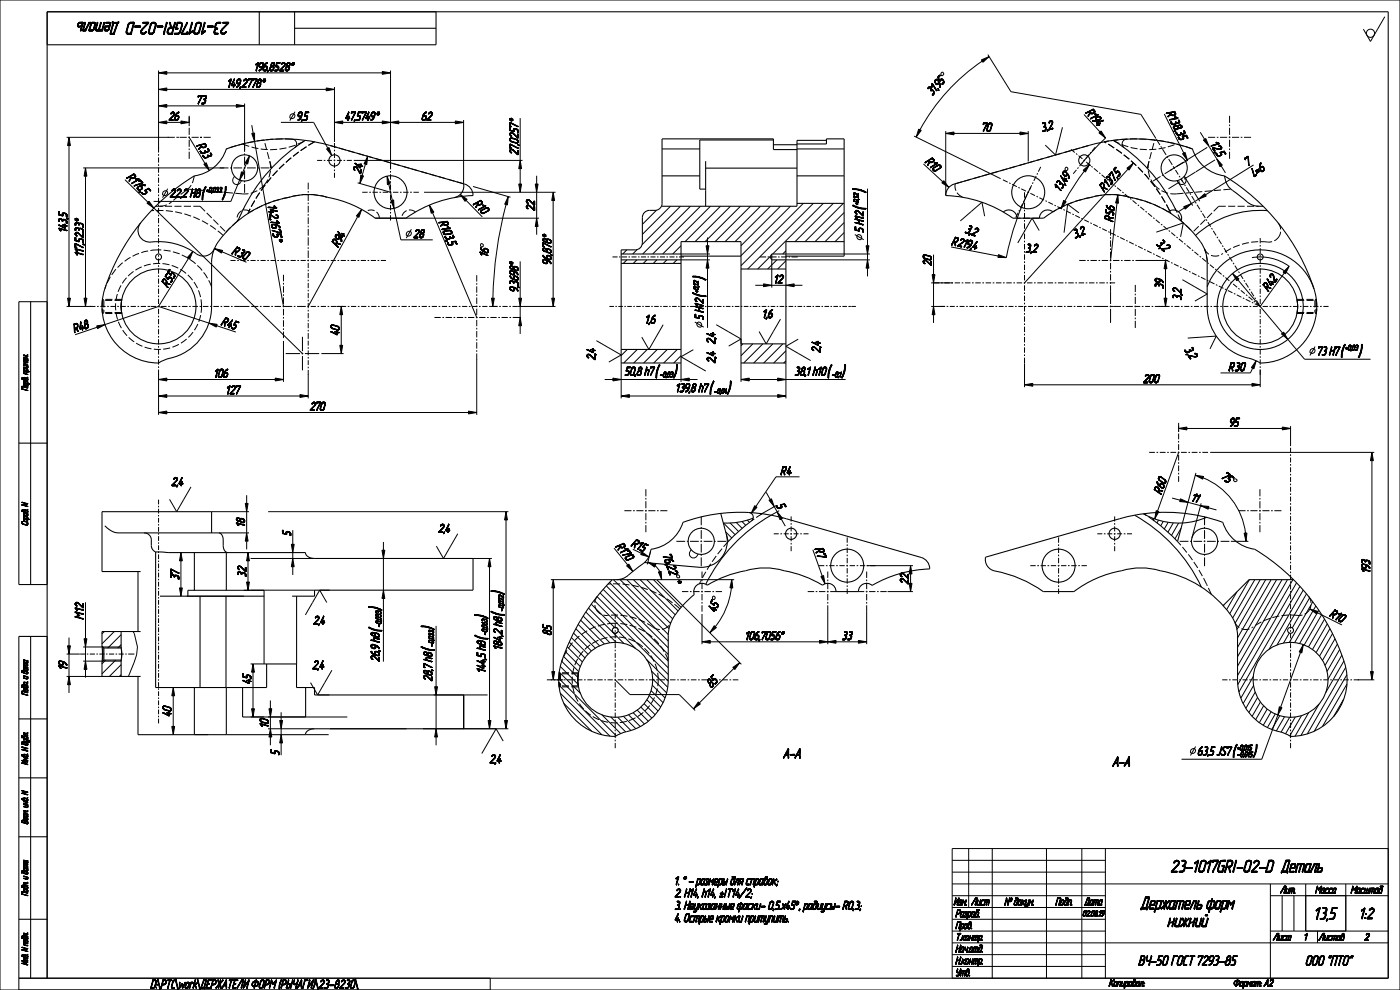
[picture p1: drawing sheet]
<svg xmlns="http://www.w3.org/2000/svg" width="594mm" height="420mm" viewBox="0 0 594 420" stroke-linecap="round" stroke-linejoin="round" font-family="sans-serif">
<defs><g id="words">
<g font-size="7.3">
<text x="53.7" y="9.5" transform="rotate(-180 53.7 9.5)">Деталь</text>
<text x="105.4" y="9.5" transform="rotate(-180 105.4 9.5)">23-1017GRI-02-D</text>
<text x="488.6" y="370">23-1017GRI-02-D</text>
<text x="540.3" y="370">Деталь</text>
<text x="473.8" y="385.6">Держатель форм</text>
<text x="556.8" y="390">13,5</text>
<text x="490.5" y="393.1">нижний</text>
</g>
<g font-size="7.2">
<text x="85.2" y="84.4">(</text>
<text x="94.2" y="84.4">)</text>
<text x="367" y="89.2" transform="rotate(-90 367 89.2)">( )</text>
<text x="299.1" y="126.3" transform="rotate(-90 299.1 126.3)">( )</text>
<text x="568.6" y="151.4">( )</text>
<text x="277.8" y="160">( )</text>
<text x="350.8" y="160">( )</text>
<text x="300.8" y="167">( )</text>
<text x="213.6" y="252.3" transform="rotate(-90 213.6 252.3)">)</text>
<text x="161.6" y="259.1" transform="rotate(-90 161.6 259.1)">)</text>
<text x="206.6" y="262.5" transform="rotate(-90 206.6 262.5)">)</text>
<text x="213.6" y="261.5" transform="rotate(-90 213.6 261.5)">(</text>
<text x="161.6" y="268.2" transform="rotate(-90 161.6 268.2)">(</text>
<text x="184" y="267.3" transform="rotate(-90 184 267.3)">)</text>
<text x="206.6" y="271.6" transform="rotate(-90 206.6 271.6)">(</text>
<text x="184" y="276.5" transform="rotate(-90 184 276.5)">(</text>
<text x="522.7" y="321.1">(</text>
<text x="531.6" y="321.1">)</text>
</g>
<text font-size="6.6" x="575.4" y="389.7">1:2</text>
<g font-size="5.9">
<text x="328.8" y="321.6">А-А</text>
<text x="468.6" y="325.1">А-А</text>
<text x="475.5" y="409.5">ВЧ-50 ГОСТ 7293-85</text>
<text x="548.4" y="409.5">ООО &quot;ПТО&quot;</text>
</g>
<g font-size="5.1">
<text x="108" y="30">196,8528</text>
<text x="123.2" y="30">*</text>
<text x="96.4" y="37">149,2778</text>
<text x="110.9" y="37">*</text>
<text x="395.5" y="40.6" transform="rotate(-48 395.5 40.6)">31,95</text>
<text x="83.4" y="44">73</text>
<text x="460.6" y="48" transform="rotate(47 460.6 48)">R194</text>
<text x="494.8" y="48" transform="rotate(64 494.8 48)">R138,35</text>
<text x="71.6" y="51">26</text>
<text x="126" y="51">9,5</text>
<text x="146.5" y="51">47,5749</text>
<text x="159.3" y="51">*</text>
<text x="178.9" y="51">62</text>
<text x="219.8" y="51.9" transform="rotate(-90 219.8 51.9)">*</text>
<text x="416.6" y="55.7">70</text>
<text x="442.3" y="55.9" transform="rotate(-16 442.3 55.9)">3,2</text>
<text x="83.5" y="61.8" transform="rotate(59 83.5 61.8)">R33</text>
<text x="219.8" y="65.8" transform="rotate(-90 219.8 65.8)">27,0257</text>
<text x="513.5" y="61.3" transform="rotate(58 513.5 61.3)">12,5</text>
<text x="392.4" y="68.9" transform="rotate(43 392.4 68.9)">R10</text>
<text x="529.4" y="70.5" transform="rotate(-32 529.4 70.5)">7</text>
<text x="53.6" y="75.6" transform="rotate(44 53.6 75.6)">R176,5</text>
<text x="152.9" y="73.9" transform="rotate(-74 152.9 73.9)">24</text>
<text x="532.1" y="75" transform="rotate(-32 532.1 75)">L=6</text>
<text x="72" y="83.7">22,2 H8</text>
<text x="449.8" y="81.4" transform="rotate(-57 449.8 81.4)">13,49</text>
<text x="468.5" y="81.5" transform="rotate(-48 468.5 81.5)">R137,5</text>
<text x="113.7" y="87.3" transform="rotate(80 113.7 87.3)">142,1675</text>
<text x="200.7" y="86.8" transform="rotate(46 200.7 86.8)">R10</text>
<text x="226.8" y="89.5" transform="rotate(-90 226.8 89.5)">22</text>
<text x="35.4" y="94.4" transform="rotate(-90 35.4 94.4)">*</text>
<text x="186.2" y="94.4" transform="rotate(67 186.2 94.4)">R103,5</text>
<text x="472.1" y="94.1" transform="rotate(-84 472.1 94.1)">R56</text>
<text x="28.4" y="98.5" transform="rotate(-90 28.4 98.5)">143,5</text>
<text x="116.2" y="101.4" transform="rotate(80 116.2 101.4)">*</text>
<text x="175.4" y="100.9">28</text>
<text x="233.8" y="101.1" transform="rotate(-90 233.8 101.1)">*</text>
<text x="366.3" y="98.6" transform="rotate(-90 366.3 98.6)">5 H12</text>
<text x="409.3" y="98.6" transform="rotate(19 409.3 98.6)">3,2</text>
<text x="456.1" y="101.1" transform="rotate(-23 456.1 101.1)">3,2</text>
<text x="98.3" y="107.6" transform="rotate(23 98.3 107.6)">R30</text>
<text x="143.5" y="105.1" transform="rotate(-61 143.5 105.1)">R94</text>
<text x="403.7" y="103.9" transform="rotate(11 403.7 103.9)">R219,4</text>
<text x="435.1" y="107.1">3,2</text>
<text x="490.4" y="103.7" transform="rotate(41 490.4 103.7)">3,2</text>
<text x="35.4" y="108.7" transform="rotate(-90 35.4 108.7)">117,5233</text>
<text x="206.8" y="109.1" transform="rotate(-82 206.8 109.1)">16</text>
<text x="219.8" y="112.7" transform="rotate(-90 219.8 112.7)">*</text>
<text x="233.8" y="112.3" transform="rotate(-90 233.8 112.3)">96,878</text>
<text x="395.2" y="112.8" transform="rotate(-90 395.2 112.8)">20</text>
<text x="71.2" y="122.1" transform="rotate(-58 71.2 122.1)">R55</text>
<text x="219.8" y="123.9" transform="rotate(-90 219.8 123.9)">9,3698</text>
<text x="328.4" y="120.2">12</text>
<text x="493.6" y="122.5" transform="rotate(-90 493.6 122.5)">39</text>
<text x="538.2" y="123.7" transform="rotate(-54 538.2 123.7)">R42</text>
<text x="501.2" y="127.4" transform="rotate(-90 501.2 127.4)">3 ,2</text>
<text x="93.7" y="137.8" transform="rotate(18 93.7 137.8)">R45</text>
<text x="273.8" y="137.2">1,6</text>
<text x="298.4" y="135.7" transform="rotate(-90 298.4 135.7)">5 H12</text>
<text x="323.6" y="134.9">1,6</text>
<text x="31.6" y="141.2" transform="rotate(-19 31.6 141.2)">R48</text>
<text x="143.9" y="142.3" transform="rotate(-90 143.9 142.3)">40</text>
<text x="303.4" y="146" transform="rotate(-90 303.4 146)">2 ,4</text>
<text x="348" y="149.7" transform="rotate(-90 348 149.7)">2 ,4</text>
<text x="502.4" y="148.4" transform="rotate(56 502.4 148.4)">3,2</text>
<text x="252.5" y="152.8" transform="rotate(-90 252.5 152.8)">2 ,4</text>
<text x="303.5" y="154.1" transform="rotate(-90 303.5 154.1)">2 ,4</text>
<text x="558.9" y="150.7">73 H7</text>
<text x="90.9" y="160.1">106</text>
<text x="265.1" y="159.3">50,8 h7</text>
<text x="337.1" y="159.3">38,1 h10</text>
<text x="521.4" y="157.3">R30</text>
<text x="95.9" y="167.1">127</text>
<text x="286.8" y="166.3">139,8 h7</text>
<text x="485" y="162.4">200</text>
<text x="131.4" y="174.1">270</text>
<text x="521.6" y="180.9">95</text>
<text x="331.2" y="201.4">R4</text>
<text x="518" y="202.6" transform="rotate(40 518 202.6)">75</text>
<text x="72.8" y="206">2,4</text>
<text x="492.7" y="209.8" transform="rotate(-70 492.7 209.8)">R60</text>
<text x="329.3" y="214.5" transform="rotate(61 329.3 214.5)">5</text>
<text x="505.4" y="212.6" transform="rotate(15 505.4 212.6)">11</text>
<text x="103.8" y="223.5" transform="rotate(-90 103.8 223.5)">18</text>
<text x="123.3" y="227.4" transform="rotate(-90 123.3 227.4)">5</text>
<text x="186" y="225.9">2,4</text>
<text x="261.2" y="232" transform="rotate(51 261.2 232)">R170</text>
<text x="267.7" y="231.7" transform="rotate(25 267.7 231.7)">R15</text>
<text x="345.7" y="232.9" transform="rotate(70 345.7 232.9)">R7</text>
<text x="281.2" y="235.7" transform="rotate(70 281.2 235.7)">76,22*</text>
<text x="75.9" y="246" transform="rotate(-90 75.9 246)">37</text>
<text x="104.3" y="244.8" transform="rotate(-90 104.3 244.8)">32</text>
<text x="581.2" y="243" transform="rotate(-90 581.2 243)">193</text>
<text x="385.5" y="247.9" transform="rotate(-90 385.5 247.9)">22</text>
<text x="35.4" y="262.7" transform="rotate(-90 35.4 262.7)">M12</text>
<text x="303.6" y="259.9" transform="rotate(-67 303.6 259.9)">45</text>
<text x="564" y="261.5" transform="rotate(26 564 261.5)">R10</text>
<text x="132.9" y="264.9">2,4</text>
<text x="233.9" y="269.5" transform="rotate(-90 233.9 269.5)">85</text>
<text x="212.9" y="275.7" transform="rotate(-90 212.9 275.7)">184,2 h8</text>
<text x="316.2" y="271.4">106,7056</text>
<text x="331" y="271.4">*</text>
<text x="357.2" y="271.4">33</text>
<text x="160.9" y="280.7" transform="rotate(-90 160.9 280.7)">26,9 h8</text>
<text x="28.4" y="284.1" transform="rotate(-90 28.4 284.1)">19</text>
<text x="132.6" y="283.8">2,4</text>
<text x="205.9" y="285.4" transform="rotate(-90 205.9 285.4)">144,5 h8</text>
<text x="106.5" y="290.2" transform="rotate(-90 106.5 290.2)">45</text>
<text x="183.3" y="289" transform="rotate(-90 183.3 289)">28,7 h8</text>
<text x="301.8" y="292" transform="rotate(-45 301.8 292)">85</text>
<text x="72.6" y="303.9" transform="rotate(-90 72.6 303.9)">40</text>
<text x="113.8" y="308.7" transform="rotate(-90 113.8 308.7)">10</text>
<text x="118.4" y="320.4" transform="rotate(-90 118.4 320.4)">5</text>
<text x="207.7" y="323.7">2,4</text>
<text x="508.2" y="320.4">63,5 JS7</text>
<text x="286.3" y="375.4">1. * - размеры для справок;</text>
<text x="286.3" y="380.6">2. H14, h14, ±IT14/2;</text>
<text x="286.3" y="385.9">3. Неуказанные фаски- 0,5.х45°, радиусы- R0,3;</text>
<text x="286.3" y="391.1">4. Острые кромки притупить.</text>
<text x="50.4" y="419.2">D:\PTC\work\ДЕРЖАТЕЛИ ФОРМ (РЫЧАГИ)\23-8230\</text>
</g>
<g font-size="4.4">
<text x="402.6" y="384">Изм.</text>
<text x="411" y="384">Лист</text>
<text x="422.5" y="384">№ докум.</text>
<text x="445.6" y="384">Подп.</text>
<text x="459.2" y="384">Дата</text>
<text x="542" y="379">Лит.</text>
<text x="556" y="379">Масса Масштаб</text>
<text x="405.4" y="389">Pазраб.</text>
<text x="405.4" y="394">Пров.</text>
<text x="405.4" y="399">Т.контр.</text>
<text x="539" y="399">Лист</text>
<text x="552.8" y="399">1 Листов</text>
<text x="578.8" y="399">2</text>
<text x="405.4" y="404">Нач.отд.</text>
<text x="405.4" y="409">Н.контр.</text>
<text x="405.4" y="414">Утв.</text>
<text x="470.5" y="418.5">Копировал:</text>
<text x="537.4" y="418.5">Формат: А2</text>
</g>
<g font-size="3.7">
<text x="11.7" y="170.4" transform="rotate(-90 11.7 170.4)">Перв. примен.</text>
<text x="11.7" y="225.5" transform="rotate(-90 11.7 225.5)">Справ. N</text>
<text x="11.7" y="298.2" transform="rotate(-90 11.7 298.2)">Подп. и дата</text>
<text x="11.7" y="328.1" transform="rotate(-90 11.7 328.1)">Инв. N дубл.</text>
<text x="11.7" y="353.2" transform="rotate(-90 11.7 353.2)">Взам. инв. N</text>
<text x="11.7" y="383.2" transform="rotate(-90 11.7 383.2)">Подп. и дата</text>
<text x="11.7" y="413.3" transform="rotate(-90 11.7 413.3)">Инв. N подл.</text>
</g>
<text font-size="3.4" x="457.4" y="388.6">02.08.19</text>
<g font-size="3.1">
<text x="87.4" y="81.6">+0,033</text>
<text x="364.2" y="87" transform="rotate(-90 364.2 87)">+ 0 ,1 2</text>
<text x="296.3" y="124.1" transform="rotate(-90 296.3 124.1)">+ 0 ,1 2</text>
<text x="570.8" y="148.6">+0,03</text>
<text x="280" y="160">-0,03</text>
<text x="353" y="160">-0,1</text>
<text x="302.9" y="167">-0,04</text>
<text x="213.6" y="259.4" transform="rotate(-90 213.6 259.4)">- 0 ,0 7 2</text>
<text x="161.6" y="266.1" transform="rotate(-90 161.6 266.1)">- 0 ,0 3 3</text>
<text x="206.6" y="269.5" transform="rotate(-90 206.6 269.5)">- 0 ,0 6 3</text>
<text x="184" y="274.3" transform="rotate(-90 184 274.3)">- 0 ,0 3 3</text>
<text x="524.9" y="318.3">+0,015</text>
<text x="524.9" y="321.1">-0,015</text>
</g>
</g></defs>
<g fill="none" stroke="#000" stroke-width=".42">
<path d="M0 0h594v420h-594zM67.3 30.9l3.5-.6v1.2zM67.3 37.9l3.5-.6v1.2zM67.3 29.9v33.2M70.8 37.9h67.6M70.8 30.9h91.4M138.4 37.3l3.5 .6-3.5 .6zM141.9 36.9v23.4M162.2 30.3l3.5 .6-3.5 .6zM165.7 29.9v41.6M416.4 25.4l3.3-1.4-2.6 2.4zM416.7 25.9a83.7 83.7 0 0 0-26.4 29.2"/>
<path d="M419.1 23.2l9.8 15.7 55.2 9.6 6.3 10.3M28.3 58.3h43.3M29.3 58.3l.6 3.5h-1.2zM67.3 44.9l3.5-.6v1.2zM67.3 51.9l3.5-.6v1.2zM70.8 44.9h29.5M76.8 51.3l3.5 .6-3.5 .6zM80.3 49.6v3.3M80.3 58.3l6.7 11.1M100.3 44.3l3.5 .6-3.5 .6zM103.8 43.9v19.8M106.8 53.1l.6 3.4"/>
<path d="M106.8 56.6l1.2-.2v3.6zM108 60l12.3 70M119.2 51.9h13.9l6 11M123.3 48.7l1.3-.4a1.1 1.1 0 0 1 .1 1.8 1.1 1.1 0 0 1-1.7-.5zM125.2 47.4l-2.2 3.8M141.9 51.9l3.5-.6v1.2zM145.4 51.9h16.8M165.7 51.9l3.5-.6v1.2zM169.2 51.9h24M193.2 51.3l3.5 .6-3.5 .6zM196.7 50.9v27.1M220.7 50.1v18"/>
<path d="M387.8 57.7l36.8 18.1M389.8 54.8l1.1 .5-2.2 2.9zM401.3 56.6l3.5-.6v1.2zM401.3 55.6v27.3M404.8 56.6h28M432.8 56l3.5 .6-3.5 .6zM436.3 55.6v12.9M466.3 56.4l.9-.8 1.9 3zM469.1 58.6l-5.3 5.2-4.8 5.6M494 48.4l8.3 16.6M509.3 56.1l1.8 3M510.6 59.4l1-.6 1.4 3.3z"/>
<path d="M29.3 61.8v64.7M35.3 71.2h59.8M36.3 71.2l.6 3.5h-1.2zM36.3 74.7v51.8M53 76.2l9.8 9.6M86.5 69.7l1-.6 1.3 3.3zM101.7 76.4l-3.7 9h-32.8M102.4 72.9l1.2 .5-1.9 3zM104.5 69.3l-1.5 3.8M105.9 66.1l-.8 3.5-1.1-.5zM138.6 63.2l1-.6 1.2 3.4zM150.1 68.1h71.6"/>
<path d="M151.7 77.6l14 4M153.1 74.3l1.1 .3-1.5 3.2zM164.2 74.7l1.3 3.3-1.1 .3zM165 78.1l1.4 6.9M200.7 79.1l15.9 4.6M220.1 78.1h1.2l-.6 3.5zM220.7 68.1l.6 3.5h-1.2zM220.7 71.6v6.5M227.1 78.1h1.2l-.6 3.5zM227.7 74.6v3.5M391.8 69.6l8.2 7.5M400.4 76.7l2.2 2.8-3-1.9z"/>
<path d="M437.4 79.4a109.7 109.7 0 0 0-10.4 29.9M459.6 72.2l2.6-2.3-1.7 3.1zM460.1 72.6l-4.4 6.2-3.9 6.5M461.5 69.2l1.3 1.1M478.2 71.3l2.8-2.1-2 2.9zM478.6 71.7l-43.9 48.3M499.5 76.6l6.6 10.6M501.7 65.2l1.1-.5 1 3.4zM502.5 74.8l6.5 10.6M503.8 68.1l-7.3 4.3M512.2 62.5l-5.1 3.2M515.5 67.8l-8.1 5.1"/>
<path d="M518.1 70.4l1.8 2.9M531.9 70l-20.4 12.7M63.2 85.4l2.1 2.9-2.9-2.1zM65.3 88.3l63 61.7M69.3 81.4l1.3-.5a1.1 1.1 0 0 1 .1 1.8 1.1 1.1 0 0 1-1.7-.5zM71.2 80.1l-2.2 3.7M151.8 91.9l-21 38.1M153.5 88.8l-1.2 3.4-1.1-.6zM159.2 92.6h69.5M165.9 85.1l1.1-.2 .2 3.5zM167.2 88.4l2.9 13.4h13.5M172.7 98.5l1.3-.4a1.1 1.1 0 0 1 .1 1.8 1.1 1.1 0 0 1-1.7-.5z"/>
<path d="M174.6 97.2l-2.2 3.8M179.9 81.6h55.8M182.2 87l1.9 3-1.1 .5zM183.5 90.2l18.8 44.5M195.3 82.5l2.9 2.1-.9 .8zM197.7 85l6.9 7M214.7 86.8a169.1 169.1 0 0 0-5.6 39.7M215.6 83.4l-.3 3.5-1.2-.3zM227.7 92.6l.6 3.5h-1.2zM227.7 81.6v11M227.7 96.1v3.5M234.7 81.6l.6 3.5h-1.2z"/>
<path d="M234.7 85.1v41.4M278.5 89.2l-6 6M284.5 87.5l-12 11.9M288.7 87.5l-16.3 16.3M292.9 87.5l-20.2 20.3M297.2 87.5l-20.3 20.3M301.4 87.5l-20.2 20.3M305.7 87.5l-15 15M309.9 87.5l-15 15M314.2 87.5l-15 15M318.4 87.5l-15 15M322.6 87.5l-15 15"/>
<path d="M326.9 87.5l-15 15M331.1 87.5l-16.7 16.7M335.4 87.5l-21 21M340.8 86.3l-26.4 26.4M345.1 86.3l-27.9 27.8M349.3 86.3l-21.4 21.5M353.6 86.3l-16.3 16.2M357.8 86.3l-16.2 16.2M358.1 90.2l-12.3 12.3M358.1 94.4l-8 8.1M358.1 98.7l-3.8 3.8M362.7 99.5l3.8 2.2"/>
<path d="M363.7 99.8a1.12 1.12 0 0 1 1.7 .3 1.12 1.12 0 0 1-.5 1.6l-.9-.3-.3-.4zM368.1 80v24.3M449.3 88l1.3 .6M451.3 85l1 .6-2.1 2.8zM473.9 86.2l-2.7 24.3M474.3 82.7l.2 3.5-1.2-.1zM502.2 87.7l3.3-1.3-2.6 2.3zM502.5 88.2l-2.9 1.9M508.5 84.5l2.7-2.3 .6 1zM508.5 84.5l-3 1.9M80 109.6l-12.7 20.4M81.8 106.7l-1.3 3.3-1-.7z"/>
<path d="M91 105.4l3.4 .9-.4 1.1zM94.2 106.8l10.4 4.5M220.7 110.9v15.6M266 110.3l-1.5 1.5M266 106l-1.8 1.8M270.2 110.3l-1.5 1.5M270.3 105.9l-1.8 1.9M274.4 110.3l-1.5 1.5M278.7 110.3l-1.5 1.5M282.9 110.3l-1.5 1.5M287.2 110.3l-1.5 1.5M288.9 104.2l-3.5 3.6"/>
<path d="M288.9 110.3h12.3M288.9 107.8h12.3M299.6 104.3h1.2l-.6 3.5zM300.2 110.3l.6 3.5h-1.2zM300.2 100.8v3.5M300.2 107.8v2.5M300.2 113.8v25.3M326.8 108.8l-5.3 5.3M327.4 110.3v11.7M329.6 110.3l-3.9 3.8M333.4 106.4l-1.3 1.4M333.4 110.6l-3.4 3.5"/>
<path d="M333.4 110.3h35.7M333.4 107.8h35.7M367.5 104.3h1.2l-.6 3.5zM368.1 110.3l.6 3.5h-1.2zM368.1 107.8v2.5M368.1 113.8v3.5M395.5 116.5h1.2l-.6 3.5zM396.1 108v8.5M403.5 104.8l20 3.8M423.6 108l3.4 1.3-3.6-.1zM483.7 110.5h11.8M494.5 110.5l.6 3.5h-1.2z"/>
<path d="M494.5 114v12.5M523 116l2.7 2.3-1 .8zM525.2 118.7l19 22.6M531.2 109.3a21 21 0 0 1 15.8 3.7M544.4 115.5l2.6-2.5-1.6 3.2zM544.9 115.8l-10.2 14.2M28.3 130h10.4M28.7 126.5h1.2l-.6 3.5zM35.7 126.5h1.2l-.6 3.5zM41 138.3l3.5-.6-3.1 1.7zM41.2 138.8l-9.3 3.2M67.3 130l21.3 7.1"/>
<path d="M67.3 130l-22.8 7.7M88.6 137.1l3.5 .5-.3 1.1zM92 138.2l8.1 2.7M142.7 130h3.1M144.8 130l.6 3.5h-1.2zM144.8 133.5v13M208.1 130h2.9M208.5 126.5h1.2l-.6 3.5zM219.7 134.7h1.3M219.7 130h16M220.1 126.5h1.2l-.6 3.5zM220.7 134.7l.6 3.5h-1.2z"/>
<path d="M220.7 130v4.7M220.7 138.2v3.5M234.1 126.5h1.2l-.6 3.5zM294.8 136.6l3.8 2.2M295.8 136.9a1.12 1.12 0 0 1 1.7 .3 1.12 1.12 0 0 1-.5 1.6l-.9-.3-.3-.4zM320.4 121h3.5M323.9 120.4l3.5 .6-3.5 .6zM333.4 121l3.5-.6v1.2zM336.9 121h3.5M395.1 130h5.9M395.1 120h9.3M396.1 130l.6 3.5h-1.2z"/>
<path d="M396.1 120v10M396.1 133.5v3.5M491.5 130h4M493.9 126.5h1.2l-.6 3.5zM67.3 158.7v17.3M120.3 144.6v17.4M130.8 158.8v10.2M136.4 150h9.4M144.2 146.5h1.2l-.6 3.5zM202.3 152.5v23.5M263.5 154v15M266.1 148.3l-2.6 2.5"/>
<path d="M270.4 148.3l-5.8 5.7M274.6 148.3l-5.7 5.7M278.9 148.3l-5.8 5.7M283.1 148.3l-5.7 5.7M287.4 148.3l-5.8 5.7M288.9 150.9l-3.1 3.1M314.4 154v8M315.2 145.9l-.8 .8M319.4 145.9l-5 5M323.7 145.9l-8.2 8.1M327.9 145.9l-8.1 8.1M332.2 145.9l-8.2 8.1"/>
<path d="M333.4 148.8l-5.1 5.2M333.4 153.1l-.9 .9M333.4 154v15M434.7 154.1v10.2M531.5 156.2l-1 2h-12.6M533 153l-1 3.5-1.1-.5zM534.7 156.8v7.5M543.7 141.7l.9-.8 1.8 3.1zM546.4 144l7.1 8.4h28M556.1 148.3l1.3-.4a1.1 1.1 0 0 1 .1 1.8 1.1 1.1 0 0 1-1.7-.5zM558 147l-2.2 3.8M67.3 168l3.5-.6v1.2z"/>
<path d="M67.3 175l3.5-.6v1.2zM67.3 161l3.5-.6v1.2zM70.8 175h128M70.8 168h56.5M70.8 161h46M116.8 160.4l3.5 .6-3.5 .6zM127.3 167.4l3.5 .6-3.5 .6zM198.8 174.4l3.5 .6-3.5 .6zM256.5 161h3.5M260 160.4l3.5 .6-3.5 .6zM263.5 168l3.5-.6v1.2zM263.5 161h25.4"/>
<path d="M267 168h62.9M288.9 161l3.5-.6v1.2zM314.4 161l3.5-.6v1.2zM317.9 161h12M329.9 167.4l3.5 .6-3.5 .6zM329.9 160.4l3.5 .6-3.5 .6zM333.4 161h25.4M434.7 163.3l3.5-.6v1.2zM438.2 163.3h93M531.2 162.7l3.5 .6-3.5 .6zM500.1 181.8l3.5-.6v1.2zM500.1 191.9l-9 25"/>
<path d="M500.1 180.8v2.3M503.6 181.8h40.5M513.5 191.9h69.6M544.1 181.2l3.5 .6-3.5 .6zM547.6 180.8v8.4M582.1 191.9l.6 3.5h-1.2zM582.1 195.4v89.5M89.8 217.1h15.9M104.1 213.6h1.2l-.6 3.5zM104.7 210.1v3.5M104.7 217.1v9M113.8 217.1h101.9"/>
<path d="M214.7 217.1l.6 3.5h-1.2zM319.2 220l.2 .2M320.2 214.5l1 .7-2.5 2.6zM325.1 208.9l1.7 3M326.3 212.2l1-.6 1.2 3.4zM329.4 214.5l-6.8 3.8M329.7 217.1l2.3 2.8-1.1 .6zM330.6 216.6l-3.4 2M339.2 202.3h-10l-8.5 12.6M490.5 216.7l1.2 .4-1.8 3.1zM497.3 211.3l3.4 .9M500.8 211.6l3.3 1.5-3.6-.3z"/>
<path d="M504.1 213.1l5.3 1.4M507.1 201.6l3.6 .5-.4 1.2zM507.4 200.6l-5.7 21.3M509.4 214.5l3.5 .4-.3 1.1zM509.6 213.6l-3.9 14.6M510.5 202.7a29 29 0 0 1 18 23.5M512.8 215.4l3.3 .9M76.8 234.4l.6 3.5h-1.2zM76.8 237.9v11.5M92.8 226.1h12.9M104.7 226.1l.6 3.5h-1.2zM104.7 229.6v3.5"/>
<path d="M105.2 234.4l.6 3.5h-1.2zM105.2 237.9v9M106.3 236.9h27.1M123.6 230.9h1.2l-.6 3.5zM124.2 236.9l.6 3.5h-1.2zM124.2 224.9v6M124.2 234.4v2.5M162.1 233.4h1.2l-.6 3.5zM162.7 229.9v3.5M162.7 236.9v13.5M200.7 236.9h8M207.7 236.9l.6 3.5h-1.2z"/>
<path d="M214.7 220.6v85.1M274.9 238.5l3.4 1-.6 1.1zM276 233.9l-1.3 5.5M306.9 221.9l5 4.9M307.9 225.7l2.6 2.5M308.9 229.5l.2 .2M309.8 221.9l3.6 3.6M312.4 221.6l2.5 2.6M314.8 221.2l1.6 1.7M317.1 220.7l.9 .9M331.5 220.2l1.7 3M344.9 233.2l4 11.2"/>
<path d="M367.7 240h19.6M386.3 240l.6 3.5h-1.2zM489.6 220l-.3 .5M491.6 220.7l-.7 1.2M493.6 221.2l-1.1 1.9M495.6 221.6l-1.6 2.8M497.8 221.8l-2.3 4M500.1 221.9l-3.1 5.3M501.1 224.1l-2.6 4.5M522.2 229.7h7.5M527.9 226.2l1.2-.1-.4 3.6zM36.3 255.5v15.5"/>
<path d="M76.2 249.4h1.2l-.6 3.5zM79.1 252.9h24.3M103.4 250.4h2.8M104.6 246.9h1.2l-.6 3.5zM106.3 250.4h27.1M124.2 240.4v3.5M162.7 250.4l.6 3.5h-1.2zM162.7 253.9v26.8M207.7 240.4v65.3M233.7 245.9h26.1M234.7 245.9l.6 3.5h-1.2zM234.7 249.4v35.5"/>
<path d="M248.6 259.7l12.9 12.9M249.7 258l15 15M250.9 256.3l9.9 9.9M252.1 254.7l31.4 31.4M253.3 253.1l30.2 30.2M254.6 251.6l28.9 28.9M255.9 250l27.6 27.7M257.3 248.6l26.2 26.2M258.6 247.1l24.9 24.9M260.3 245.9l23.3 23.3M263.1 245.9l20.8 20.8M265.9 240.1l.9-.8 1.7 3.1z"/>
<path d="M265.9 245.9l18.6 18.6M268.8 245.9l16.6 16.6M271.6 245.9l14.9 14.9M274.4 245.9l13.3 13.3M277.2 245.9l11.8 11.8M278 240.1l1.9 2.4M278.6 245.9h32.9M279.4 242.6l1.1-.2 .2 3.5zM289.6 256.9l24.9 24.9M310.3 249.4a31.9 31.9 0 0 1-6.8 16.4M310.5 245.9l.4 3.5h-1.2zM348.3 244.6l1.1-.4 .6 3.5z"/>
<path d="M351.2 259.4v13.9M367.7 259.4v13.9M376.6 251h10.7M385.7 247.5h1.2l-.6 3.5zM519.3 256.6l-.2 .4M524.8 251.1l-4.4 7.5M530.1 245.9l-8.3 14.5M532.4 245.9l-9.4 16.3M534.7 245.9l-10.6 18.5M537 245.9l-12.2 21.1M539.3 245.9l-14.2 24.7M541.6 245.9l-16.5 28.7"/>
<path d="M543.9 245.9l-18.8 32.7M546.3 245.9l-21.2 36.7M548.6 245.9l-23.5 40.7M550.1 247.3l-24.9 43.1M551.5 248.8l-25.8 44.7M552.9 250.3l-14.5 25.1M554.3 252l-12.5 21.6M555.7 253.6l-7.4 12.8M555.8 258.4l3.4 1-.6 1.1zM557 255.3l-10 17.3M558.3 257.1l-9 15.5M558.9 259.9l10.5 5.2"/>
<path d="M559.5 258.9l-8.1 14.1M28.3 277.5h5.6M28.7 274h1.2l-.6 3.5zM29.3 270.5v3.5M29.3 277.5v9.5M35.3 274.5h16.1M35.7 271h1.2l-.6 3.5zM36.3 274.5v6M44.2 267.9l-.9 1M48.5 267.9l-5.2 5.2M51.4 269.3l-5.7 5.6M51.4 273.5l-1.4 1.4"/>
<path d="M51.4 274.5h.1M51.4 274.5l.1 .3M51.5 274.8v.1M51.5 274.9l.2 2.6-.2 2.6M56.4 267.9l.6 .8 1.3 5.8a38.7 38.7 0 0 1-3.8 12.5M185 265.5v25.8M239.1 278.5l6.5 6.4M239.9 276.4l6.3 6.4M240.7 274.4l6.4 6.4M241.5 272.4l6.7 6.7M242.4 270.5l7.1 7M243.4 268.6l7.5 7.6"/>
<path d="M244.3 266.7l8.3 8.3M245.3 264.9l9.1 9.1M246.4 263.1l10.1 10.1M247.4 261.4l11.4 11.3M262.2 267.7l7.5 7.4M274.3 279.8l9.2 9.1M297.9 272.3l3.5-.6v1.2zM297.9 260.5v12.8M301.4 272.3h46.3M303.1 265.4l.8 .8-2.7 2.2zM347.7 271.7l3.5 .6-3.5 .6zM351.2 272.3l3.5-.6v1.2z"/>
<path d="M354.7 272.3h9.5M364.2 271.7l3.5 .6-3.5 .6zM547 268.5l-2.4 4.3M551.8 276.8l-8.4 23.3M553 273.5l-.6 3.5-1.2-.4zM560.8 260.8l-7.5 12.8M562 262.7l-6.8 11.8M563.1 264.7l-6.2 10.9M564.3 266.7l-5.9 10.1M565.3 268.8l-5.4 9.6M566.4 271l-5.3 9.2M567.4 273.3l-5.2 9"/>
<path d="M568.4 275.6l-5.4 9.3M569.3 278l-5.9 10.2M28.3 287h15M29.3 287l.6 3.5h-1.2zM29.3 290.5v3.5M36.3 280.5l.6 3.5h-1.2zM36.3 284v3.5M44.9 280l-1.6 1.6M49.1 280l-5.8 5.9M51.4 282l-5 5M51.4 286.2l-.8 .8M51.5 280.2l-.1 .3h-16.1"/>
<path d="M51.5 280.1v.1M73.5 291.7l.6 3.5h-1.2zM73.5 295.2v13M106.3 281.7h5.7M107.3 281.7l.6 3.5h-1.2zM107.3 285.2v15.5M114.7 297.2v3.5M184 294.8h22.9M184.4 291.3h1.2l-.6 3.5zM185 294.8v14.4M233.7 288.4h5.3M234.1 284.9h1.2l-.6 3.5z"/>
<path d="M237.1 287.8l24.4 24.4M237.2 290.7l21.6 21.6M237.3 285.1l8.9 9M237.7 282.8l7.6 7.5M237.7 294.1l17.7 17.6M238.4 280.6l6.8 6.8M239.2 298.4l11.9 11.9M261 288.4l6.3 6.3h20.9l6.7 6.7M271.9 300l4.7 4.7M273.3 298.5l4.7 4.7M274.5 296.9l4.7 4.7M275.4 295l5 4.9"/>
<path d="M276.2 293l5.1 5.1M276.5 284.7l6.8 6.9M276.7 290.7l5.5 5.4M276.9 288l5.9 5.9M296.3 297.8l.8 .9-2.9 2zM310.9 283.2l2.9-2.1-2 2.9zM311.4 283.6l-14.7 14.6M531.8 287l-5.3 9.2M531.9 290.8l-4.4 7.7M532.6 293.6l-4 6.9M533.6 295.9l-3.7 6.4M534.8 297.8l-3.5 6.1"/>
<path d="M536.1 299.4l-3.4 5.9M542.8 299.8l1.1 .5-1.7 3zM559.7 298.7l-7.7 13.3M570.1 296.6l-4.2 7.3M570.2 280.4l-7.7 13.4M571 283.1l-16.3 28.2M571.5 286.3l-13.9 23.9M571.5 290.2l-10.4 18.1M576.1 288.4h7M581.5 284.9h1.2l-.6 3.5zM72.9 308.2h1.2l-.6 3.5zM82.5 311.7h5.8"/>
<path d="M106.3 304.2h5.7M106.7 300.7h1.2l-.6 3.5zM113.7 309.2h19.7M113.7 304.2h33.7M114.1 300.7h1.2l-.6 3.5zM114.7 309.2l.6 3.5h-1.2zM114.7 312.7v3.5M118.7 305.7h1.2l-.6 3.5zM119.3 311.7l.6 3.5h-1.2zM119.3 302.2v3.5M119.3 309.2v2.5M119.3 315.2v5.2"/>
<path d="M129.6 311.7h9.9M139.9 309.2h32.6M179.5 309.2h36.2M185 309.2l.6 3.5h-1.2zM185 312.7v3.5M207.1 305.7h1.2l-.6 3.5zM214.1 305.7h1.2l-.6 3.5zM255.4 303.2l7.9 8M259.1 304.2l6.4 6.3M262 304.2l5.7 5.7M264.5 303.9l5.3 5.3M266.7 303.2l5 5"/>
<path d="M268.6 302.4l4.8 4.8M270.3 301.2l4.8 4.8M505.4 318l1.3-.4a1.1 1.1 0 0 1 .1 1.8 1.1 1.1 0 0 1-1.7-.5zM507.3 316.7l-2.2 3.8M537.7 300.8l-3.4 5.8M539.3 301.9l-3.3 5.8M541.1 302.9l-3.3 5.7M542.2 303.3l-6.8 18.8h-34.1M543 303.6l-3.4 5.8M545 304.1l-3.5 6M547.2 304.3l-3.7 6.3M549.6 304.1l-4.1 7.2"/>
<path d="M552.2 303.6l-5 8.6M555.3 302.3l-5.8 10M404 360h185v55h-185zM411 360v25M421 360v55M444 360v55M459 360v55M469 360v55M404 365h65M404 370h65M404 375h185M404 380h65"/>
<path d="M539 380h50M539 375v40M544 380v15M549 380v15M554 375v20M571 375v20M404 385h65M404 390h65M404 395h65M404 400h185M539 395h50M8 420v-5h200v5"/>
<path d="M404 405h65M404 410h65M523.5 417.1l.3-.1zM523.5 417.1h.3zM523.5 417.2l.3-.1zM523.5 417.2l.3 .1zM523.5 417.4h.3zM523.6 417l.2-.2zM523.6 417h.2zM523.6 417.5h.3zM523.6 416.8l.3-.1zM523.6 416.8v.2z"/>
<path d="M523.6 417.6h.4zM523.7 416.6l.3-.1zM523.7 416.6l.2 .1zM523.7 417.6h.4zM523.8 416.5l.3-.1zM523.8 416.5l.2-.1zM524 416.5h.1M523.8 417.7h1.1zM523.8 417.7h.9zM523.8 417.7h.7zM523.8 417.7h.5zM523.8 417.7h1.6z"/>
<path d="M523.9 416.3l.5-.1zM523.9 416.3h.4zM523.9 416.3l.2 .1zM523.9 417.8l1.5-.1zM523.9 417.8h1.3zM523.9 417.8h1.2zM524 416.2l1.8-.1zM524 416.2h.5zM524.1 417.9l1-.1zM524.1 417.9h.9zM524.2 416.1l1.5-.1zM524.2 416.1h1.6z"/>
<path d="M524.2 417.9h.8zM524.3 418.4h.2zM524.3 418.5l.2-.1zM524.5 418.5h.1M524.3 418.5h.1M524.4 416h1.1zM524.4 416h1.3zM524.4 418.5h.1M524.4 417.9h.6zM524.4 417.9l-.1 .5zM524.5 416l.8-.1zM524.5 416l.6-.1z"/>
<path d="M524.5 416l.4-.1zM524.5 416h1zM524.5 416.2l1.3-.1zM524.6 416.2l1.2-.1zM524.6 417.9h.4zM524.6 417.9l-.3 .5zM524.9 416.2l.9-.1zM524.9 416.2h.2l-.6 1.5zM524.9 417.9h.1M524.9 415.9l.3-.3zM524.9 417.7l.6-.1zM525 415.6h.2z"/>
<path d="M525 415.6h.2l-.3 .3zM525 415.6h.1M525.2 415.6h.1M525.1 415.5h.1M525 415.5h.1M525.2 415.5h.1M525 417.6h.5zM525.1 416.2l.7-.1zM525.1 416.2l-.4 1.5h-.2zM525.2 417.6l.5-.1zM525.3 417.5h.4zM525.3 416.2l.5-.1z"/>
<path d="M525.4 416.2h.5zM525.4 417.5l.4-.2zM525.5 417.4l.3-.1zM525.5 416.2h.4zM525.6 417.3l.3-.1zM525.8 417.3h.1M525.6 416.3h.4zM525.7 417.1l.2-.1zM525.7 417.1l.2 .1zM525.7 416.4h.3zM525.7 417l.3-.2zM525.9 417h.1"/>
<path d="M525.8 416.4l.2 .1zM525.8 416.8l.2-.1zM525.8 416.8h.2l-.3 .2zM525.8 416.6l.2-.1zM525.8 416.6h.2zM525.8 416.7l.2-.1zM525.8 416.7h.2zM526 418.2l.2-.1zM526 418.1h.2zM526 418.2h.3zM526 418.3h.3zM526 418.3h.4z"/>
<path d="M526 418.4l1.2-.1zM526 418.4l.8-.1zM526 418.4h1.1zM526.1 418.5l1-.1zM526.1 418.5h.9zM526.2 418.5h.8zM526.2 418.5h.7zM526.3 418.5h.6zM526.3 416.8l.3-.1zM526.3 416.8h.3l-.6 1.3zM526.4 416.7h.3zM526.4 416.7h.2z"/>
<path d="M526.4 416.6h.4zM526.4 416.6h.3zM526.4 416.6l.3 .1zM526.5 416.6l1.1-.1zM526.5 416.5l1-.1zM526.5 416.5h1.1zM526.6 416.8l-.4 1.3h-.2zM526.6 416.4h.9zM526.7 416.4h.7zM526.7 416.4h.6zM526.9 416.4h.1M526.7 416.4h.8z"/>
<path d="M526.8 418.5h.1M526.8 416.6l.8-.1zM526.8 418.3l.4-.1zM526.9 418.3l.3-.1zM527 418.2h.3zM527.1 418.2l.2-.1zM527.1 418.1h.2zM527.2 416.6h.4zM527.3 416.6h.3zM527.5 419.3h.1M527.4 419.3h.1M527.4 416.7l.2-.1z"/>
<path d="M527.4 416.7h.2zM527.4 416.8l.2-.1zM527.4 416.8h.2l-.5 1.3zM527.5 419.4h.1M527.6 416.8l-.3 1.3h-.2zM527.7 418.5h.9zM527.7 418.5l1-.1zM527.7 418.5l1.1-.2zM527.7 418.5l.8-.2zM527.7 418.5l-.3 .8zM527.8 418.3h.6l-.7 .2zM527.8 418.3l-.4 1z"/>
<path d="M528 416.5h1.2zM528 416.5l-.6 2.8zM528.1 416.4h1zM528.1 416.4h.9zM528.1 416.4h.8zM528.2 416.4h.1M528.2 416.6l1-.1zM528.2 416.6l-.8 2.7zM528.4 418.5h.1M528.5 418.3l.4-.1zM528.6 418.2h.3zM528.7 418.2l.2-.1z"/>
<path d="M528.7 418.1h.2zM528.9 416.6h.4zM529 416.6h.3zM529 416.7l.3-.1zM529 416.7h.3zM529 416.8l.3-.1zM529 416.8h.3l-.6 1.3zM529.3 418.4h.1M529.1 418.4h.2zM529.3 418.5h.1M529.1 418.5h.1M529.2 418.5h.1"/>
<path d="M529.3 416.8l-.4 1.3h-.2zM529.5 416.5l.2-.1v.4zM529.5 416.5l.2 .3-.6 1.6zM529.6 416.4h.1M529.7 416.4h.1M529.7 416.8l.4 .4-.2 .3zM529.7 416.8l-.6 1.6zM529.7 416.4l.4 .8-.4-.4zM529.9 417.5l.8-.7zM530.1 417.5h.1M530 417.5h.1M530.1 417.2l1-.7z"/>
<path d="M530.1 417.2l1-.8zM530.1 417.2l.6-.4-.8 .7zM530.3 418.4h.3zM530.3 418.5l.3-.1zM530.5 418.5h.1M530.4 418.5h.1M531 416.4h.1M530.9 416.4h.1M530.9 416.4l-.8 .8zM530.9 418.2l.2-.1zM530.9 418.1h.2zM530.9 418.2h.3z"/>
<path d="M530.9 418.3h.3zM530.9 418.3h.4zM530.9 418.4l1.5-.1zM530.9 418.4l1.4-.1zM530.9 418.4l.8-.1zM530.9 418.4h1.5zM530.9 418.4h1.1zM531 418.5l1-.1zM531 418.5l.9-.1zM531.1 416.5l-.8 1.9zM531.1 416.5l-.5 1.9h-.3zM531.1 418.5l.8-.1z"/>
<path d="M531.1 418.5h.8zM531.2 418.5h.7zM531.2 416.8l.3-.1zM531.2 416.8h.3l-.6 1.3zM531.2 416.7h.4zM531.2 416.7h.3zM531.3 416.6h.4zM531.3 416.6h.3zM531.3 416.6l.3 .1zM531.4 416.6l1.2-.1zM531.4 416.5l1.2-.1zM531.4 416.5h1.2z"/>
<path d="M531.5 416.8l-.4 1.3h-.2zM531.5 416.4h1.1zM531.6 416.4h1zM531.6 416.4h.9zM531.8 416.4h.1M531.7 418.5h.1M531.7 416.6l.9-.1zM531.7 418.3h.5zM531.7 418.3h.6zM531.8 418.3l.4-.1zM531.8 418.3h.4zM531.9 418.2h.3z"/>
<path d="M532 418.2l.2-.1zM532 418.2h.2zM532 418.1h.2zM532 418.4h.4zM532.1 418.4h.3zM532.1 418.5l.3-.1zM532.1 418.5h.2zM532.3 418.5h.1M532.2 418.5h.1M532.4 416.6l.2-.1-.6 1.6zM532.5 418.4h.2zM532.5 418.4l.2 .1z"/>
<path d="M532.5 418.5h.2zM532.5 418.5h.1M532.7 418.5h.1M532.6 418.5h.1M532.6 416.5l-.4 1.6h-.2zM533 416.5h1.8zM533 416.5l-.5 1.9zM533 416.4h1.7zM533 416.4h1.6zM533 416.4h1.5zM533.1 416.4h.1M533.2 416.6l1.6-.1z"/>
<path d="M533.2 416.6l-.5 1.8h-.2zM533.6 418.4h.1M533.4 418.5l.2-.1zM533.6 418.5h.1M533.4 418.5h.2zM533.5 418.5h.1M533.4 418.5h.1M533.8 416.6l1-.1zM533.8 416.6h.2l-.6 1.8zM534 416.6l.8-.1zM534 416.6l-.6 1.8zM534.2 418.5l.2-.1z"/>
<path d="M534.4 418.5h.1M534.4 418.4h.1M534.2 418.5h.1M534.3 418.5h.1M534.5 416.6h.3zM534.6 416.7h.3zM534.6 416.8l.3-.1zM534.6 416.8l-.4 1.6zM534.8 416.8l-.6 1.6zM534.8 418.3h.3zM535 418.3h.1M535 418.2h.1"/>
<path d="M534.9 418.2h.1M535.1 418.2h.1M534.9 418.3l.2-.1zM535.1 418.3h.1M534.9 418.4h.1M535 418.4h.1M535.1 417.2h.3zM535.3 417.2h.1M535.1 417.3l.2-.1zM535.3 417.3h.1M535.1 417.2h.1M535.3 417.1h.1"/>
<path d="M535.2 417.1h.1M535.2 417.3h.1"/>
</g>
<g fill="#000">
<path d="M67.3 30.9l3.5-.6v1.2zM67.3 37.9l3.5-.6v1.2zM138.4 37.3l3.5 .6-3.5 .6zM162.2 30.3l3.5 .6-3.5 .6zM416.4 25.4l3.3-1.4-2.6 2.4zM29.3 58.3l.6 3.5h-1.2zM67.3 44.9l3.5-.6v1.2zM67.3 51.9l3.5-.6v1.2zM76.8 51.3l3.5 .6-3.5 .6zM100.3 44.3l3.5 .6-3.5 .6zM106.8 56.6l1.2-.2v3.6zM141.9 51.9l3.5-.6v1.2z"/>
<path d="M165.7 51.9l3.5-.6v1.2zM193.2 51.3l3.5 .6-3.5 .6zM389.8 54.8l1.1 .5-2.2 2.9zM401.3 56.6l3.5-.6v1.2zM432.8 56l3.5 .6-3.5 .6zM466.3 56.4l.9-.8 1.9 3zM36.3 71.2l.6 3.5h-1.2zM86.5 69.7l1-.6 1.3 3.3zM102.4 72.9l1.2 .5-1.9 3zM105.9 66.1l-.8 3.5-1.1-.5zM138.6 63.2l1-.6 1.2 3.4zM153.1 74.3l1.1 .3-1.5 3.2z"/>
<path d="M164.2 74.7l1.3 3.3-1.1 .3zM220.7 68.1l.6 3.5h-1.2zM400.4 76.7l2.2 2.8-3-1.9zM459.6 72.2l2.6-2.3-1.7 3.1zM478.2 71.3l2.8-2.1-2 2.9zM501.7 65.2l1.1-.5 1 3.4zM510.6 59.4l1-.6 1.4 3.3zM63.2 85.4l2.1 2.9-2.9-2.1zM153.5 88.8l-1.2 3.4-1.1-.6zM165.9 85.1l1.1-.2 .2 3.5zM182.2 87l1.9 3-1.1 .5zM195.3 82.5l2.9 2.1-.9 .8z"/>
<path d="M215.6 83.4l-.3 3.5-1.2-.3zM220.1 78.1h1.2l-.6 3.5zM227.7 92.6l.6 3.5h-1.2zM227.1 78.1h1.2l-.6 3.5zM234.7 81.6l.6 3.5h-1.2zM451.3 85l1 .6-2.1 2.8zM474.3 82.7l.2 3.5-1.2-.1zM502.2 87.7l3.3-1.3-2.6 2.3zM508.5 84.5l2.7-2.3 .6 1zM81.8 106.7l-1.3 3.3-1-.7zM91 105.4l3.4 .9-.4 1.1zM300.2 110.3l.6 3.5h-1.2z"/>
<path d="M299.6 104.3h1.2l-.6 3.5zM367.5 104.3h1.2l-.6 3.5zM368.1 110.3l.6 3.5h-1.2zM423.6 108l3.4 1.3-3.6-.1zM494.5 110.5l.6 3.5h-1.2zM523 116l2.7 2.3-1 .8zM544.4 115.5l2.6-2.5-1.6 3.2zM28.7 126.5h1.2l-.6 3.5zM35.7 126.5h1.2l-.6 3.5zM41 138.3l3.5-.6-3.1 1.7zM88.6 137.1l3.5 .5-.3 1.1zM144.8 130l.6 3.5h-1.2z"/>
<path d="M208.5 126.5h1.2l-.6 3.5zM220.1 126.5h1.2l-.6 3.5zM220.7 134.7l.6 3.5h-1.2zM234.1 126.5h1.2l-.6 3.5zM323.9 120.4l3.5 .6-3.5 .6zM333.4 121l3.5-.6v1.2zM396.1 130l.6 3.5h-1.2zM395.5 116.5h1.2l-.6 3.5zM493.9 126.5h1.2l-.6 3.5zM144.2 146.5h1.2l-.6 3.5zM533 153l-1 3.5-1.1-.5zM543.7 141.7l.9-.8 1.8 3.1z"/>
<path d="M67.3 168l3.5-.6v1.2zM67.3 175l3.5-.6v1.2zM67.3 161l3.5-.6v1.2zM116.8 160.4l3.5 .6-3.5 .6zM127.3 167.4l3.5 .6-3.5 .6zM198.8 174.4l3.5 .6-3.5 .6zM263.5 168l3.5-.6v1.2zM260 160.4l3.5 .6-3.5 .6zM288.9 161l3.5-.6v1.2zM314.4 161l3.5-.6v1.2zM329.9 167.4l3.5 .6-3.5 .6zM329.9 160.4l3.5 .6-3.5 .6z"/>
<path d="M434.7 163.3l3.5-.6v1.2zM531.2 162.7l3.5 .6-3.5 .6zM500.1 181.8l3.5-.6v1.2zM544.1 181.2l3.5 .6-3.5 .6zM582.1 191.9l.6 3.5h-1.2zM104.1 213.6h1.2l-.6 3.5zM214.7 217.1l.6 3.5h-1.2zM320.2 214.5l1 .7-2.5 2.6zM326.3 212.2l1-.6 1.2 3.4zM329.7 217.1l2.3 2.8-1.1 .6zM500.8 211.6l3.3 1.5-3.6-.3zM507.1 201.6l3.6 .5-.4 1.2z"/>
<path d="M509.4 214.5l3.5 .4-.3 1.1zM76.8 234.4l.6 3.5h-1.2zM104.7 226.1l.6 3.5h-1.2zM105.2 234.4l.6 3.5h-1.2zM123.6 230.9h1.2l-.6 3.5zM124.2 236.9l.6 3.5h-1.2zM162.1 233.4h1.2l-.6 3.5zM207.7 236.9l.6 3.5h-1.2zM274.9 238.5l3.4 1-.6 1.1zM386.3 240l.6 3.5h-1.2zM490.5 216.7l1.2 .4-1.8 3.1zM527.9 226.2l1.2-.1-.4 3.6z"/>
<path d="M76.2 249.4h1.2l-.6 3.5zM104.6 246.9h1.2l-.6 3.5zM162.7 250.4l.6 3.5h-1.2zM234.7 245.9l.6 3.5h-1.2zM265.9 240.1l.9-.8 1.7 3.1zM279.4 242.6l1.1-.2 .2 3.5zM310.5 245.9l.4 3.5h-1.2zM348.3 244.6l1.1-.4 .6 3.5zM385.7 247.5h1.2l-.6 3.5zM555.8 258.4l3.4 1-.6 1.1zM28.7 274h1.2l-.6 3.5zM35.7 271h1.2l-.6 3.5z"/>
<path d="M297.9 272.3l3.5-.6v1.2zM303.1 265.4l.8 .8-2.7 2.2zM351.2 272.3l3.5-.6v1.2zM347.7 271.7l3.5 .6-3.5 .6zM364.2 271.7l3.5 .6-3.5 .6zM553 273.5l-.6 3.5-1.2-.4zM29.3 287l.6 3.5h-1.2zM36.3 280.5l.6 3.5h-1.2zM73.5 291.7l.6 3.5h-1.2zM107.3 281.7l.6 3.5h-1.2zM184.4 291.3h1.2l-.6 3.5zM234.1 284.9h1.2l-.6 3.5z"/>
<path d="M310.9 283.2l2.9-2.1-2 2.9zM581.5 284.9h1.2l-.6 3.5zM72.9 308.2h1.2l-.6 3.5zM106.7 300.7h1.2l-.6 3.5zM114.1 300.7h1.2l-.6 3.5zM114.7 309.2l.6 3.5h-1.2zM118.7 305.7h1.2l-.6 3.5zM119.3 311.7l.6 3.5h-1.2zM185 309.2l.6 3.5h-1.2zM207.1 305.7h1.2l-.6 3.5zM214.1 305.7h1.2l-.6 3.5zM296.3 297.8l.8 .9-2.9 2z"/>
<path d="M542.8 299.8l1.1 .5-1.7 3zM523.5 417.1l.3-.1zM523.5 417.2l.3-.1zM523.5 417.4h.3zM523.6 417l.2-.2zM523.6 417.5h.3zM523.6 416.8l.3-.1zM523.6 417.6h.4zM523.7 416.6l.3-.1zM523.7 417.6h.4zM523.8 416.5l.2-.1zM523.5 417.1h.3z"/>
<path d="M523.5 417.2l.3 .1zM523.6 417h.2zM523.6 416.8v.2zM523.9 416.3h.4zM523.7 416.6l.2 .1zM523.9 417.8h1.3zM524 416.2h.5zM523.8 416.5l.3-.1zM523.9 416.3l.2 .1zM523.8 417.7h.5zM524.2 416.1h1.6zM524.1 417.9h.9z"/>
<path d="M523.8 417.7h.7zM524.6 417.9l-.3 .5zM524.3 418.5l.2-.1zM524.4 416h1.3zM523.9 416.3l.5-.1zM524.2 417.9h.8zM525.1 416.2l-.4 1.5h-.2zM523.8 417.7h.9zM524.5 416h1zM524.3 418.4h.2zM524.5 416.2l1.3-.1zM524.4 417.9h.6z"/>
<path d="M524.4 417.9l-.1 .5zM523.8 417.7h1.1zM524.6 416.2l1.2-.1zM524.6 417.9h.4zM524.9 415.9l.3-.3zM524.5 416l.6-.1zM524.5 416l.4-.1zM524.9 417.7l.6-.1zM525 415.6h.2zM524.9 416.2l.9-.1zM524.9 416.2h.2l-.6 1.5zM524.5 416l.8-.1z"/>
<path d="M524.1 417.9l1-.1zM523.9 417.8h1.2zM525.2 417.6l.5-.1zM525 415.6h.2l-.3 .3zM525.1 416.2l.7-.1zM523.8 417.7h1.6zM523.9 417.8l1.5-.1zM525.3 416.2l.5-.1zM525.4 416.2h.5zM525.5 417.4l.3-.1zM525.4 417.5l.4-.2zM524.4 416h1.1z"/>
<path d="M525 417.6h.5zM525.6 417.3l.3-.1zM525.5 416.2h.4zM525.6 416.3h.4zM524.2 416.1l1.5-.1zM525.7 417.1l.2-.1zM525.3 417.5h.4zM525.7 416.4h.3zM525.7 417l.3-.2zM525.8 416.4l.2 .1zM525.8 416.8l.2-.1zM524 416.2l1.8-.1z"/>
<path d="M525.8 416.6l.2-.1zM525.8 416.7l.2-.1zM525.7 417.1l.2 .1zM525.8 416.8h.2l-.3 .2zM526.6 416.8l-.4 1.3h-.2zM526 418.2h.3zM526 418.3h.4zM525.8 416.6h.2zM525.8 416.7h.2zM526 418.4l1.2-.1zM526.1 418.5l1-.1zM526.2 418.5h.8z"/>
<path d="M526 418.2l.2-.1zM526 418.1h.2zM526 418.3h.3zM526.3 416.8l.3-.1zM526.3 418.5h.6zM526.4 416.7h.3zM526.4 416.6h.3zM526 418.4l.8-.1zM526.5 416.5l1-.1zM526.5 416.5h1.1zM526.3 416.8h.3l-.6 1.3zM526.4 416.7h.2z"/>
<path d="M526.4 416.6l.3 .1zM526.7 416.4h.8zM526.5 416.6l1.1-.1zM526.4 416.6h.4zM526.8 418.3l.4-.1zM526.7 416.4h.6zM526.2 418.5h.7zM527 418.2h.3zM526.1 418.5h.9zM527.1 418.2l.2-.1zM527.6 416.8l-.3 1.3h-.2zM526 418.4h1.1z"/>
<path d="M526.8 416.6l.8-.1zM527.2 416.6h.4zM526.9 418.3l.3-.1zM526.7 416.4h.7zM527.1 418.1h.2zM527.7 418.5l-.3 .8zM527.3 416.6h.3zM527.4 416.7l.2-.1zM527.4 416.7h.2zM527.4 416.8l.2-.1zM526.6 416.4h.9zM527.4 416.8h.2l-.5 1.3z"/>
<path d="M527.8 418.3h.6l-.7 .2zM527.8 418.3l-.4 1zM528 416.5h1.2zM528.1 416.4h1zM528.1 416.4h.8zM528.2 416.6l-.8 2.7zM528 416.5l-.6 2.8zM527.7 418.5h.9zM527.7 418.5l.8-.2zM528.5 418.3l.4-.1zM527.7 418.5l1.1-.2zM528.6 418.2h.3z"/>
<path d="M528.7 418.2l.2-.1zM529.3 416.8l-.4 1.3h-.2zM527.7 418.5l1-.1zM528.2 416.6l1-.1zM528.9 416.6h.4zM528.1 416.4h.9zM528.7 418.1h.2zM529 416.6h.3zM529 416.7l.3-.1zM529 416.7h.3zM529 416.8l.3-.1zM529.7 416.8l-.6 1.6z"/>
<path d="M529.1 418.4h.2zM529 416.8h.3l-.6 1.3zM529.5 416.5l.2-.1v.4zM529.7 416.4l.4 .8-.4-.4zM529.5 416.5l.2 .3-.6 1.6zM530.1 417.2l.6-.4-.8 .7zM529.9 417.5l.8-.7zM529.7 416.8l.4 .4-.2 .3zM531.1 416.5l-.8 1.9zM531.1 416.5l-.5 1.9h-.3zM530.3 418.5l.3-.1zM530.3 418.4h.3z"/>
<path d="M531.5 416.8l-.4 1.3h-.2zM530.9 418.2h.3zM530.9 418.3h.4zM530.1 417.2l1-.8zM530.9 416.4l-.8 .8zM530.1 417.2l1-.7zM531 418.5l.9-.1zM531.1 418.5l.8-.1zM530.9 418.2l.2-.1zM530.9 418.1h.2zM530.9 418.3h.3zM531.2 416.8l.3-.1z"/>
<path d="M531.2 418.5h.7zM531.2 416.7h.4zM531.3 416.6h.3zM530.9 418.4l.8-.1zM531.4 416.5h1.2zM531.2 416.8h.3l-.6 1.3zM531.2 416.7h.3zM531.5 416.4h1.1zM531.3 416.6l.3 .1zM531.6 416.4h1zM531.3 416.6h.4zM531.4 416.6l1.2-.1z"/>
<path d="M531.7 418.3h.6zM530.9 418.4l1.4-.1zM531.6 416.4h.9zM531.8 418.3l.4-.1zM531.8 418.3h.4zM531.1 418.5h.8zM532 418.2h.2zM532.4 416.6l.2-.1-.6 1.6zM532.6 416.5l-.4 1.6h-.2zM530.9 418.4h1.5zM532 418.4h.4zM531 418.5l1-.1z"/>
<path d="M530.9 418.4h1.1zM532.1 418.4h.3zM532.1 418.5l.3-.1zM532 418.2l.2-.1zM532 418.1h.2zM531.9 418.2h.3zM531.7 418.3h.5zM530.9 418.4l1.5-.1zM532.1 418.5h.2zM531.7 416.6l.9-.1zM533.2 416.6l-.5 1.8h-.2zM532.5 418.4h.2z"/>
<path d="M532.5 418.5h.2zM531.4 416.5l1.2-.1zM532.5 418.4l.2 .1zM533 416.5h1.8zM533 416.4h1.7zM533 416.4h1.5zM533 416.5l-.5 1.9zM534 416.6l-.6 1.8zM533.4 418.5l.2-.1zM533.4 418.5h.2zM533.2 416.6l1.6-.1zM533.8 416.6l1-.1z"/>
<path d="M533.8 416.6h.2l-.6 1.8zM534.2 418.5l.2-.1zM534.8 416.8l-.6 1.6zM534 416.6l.8-.1zM534.5 416.6h.3zM533 416.4h1.6zM534.6 416.7h.3zM534.6 416.8l.3-.1zM534.6 416.8l-.4 1.6zM534.8 418.3h.3zM534.9 418.3l.2-.1zM535.1 417.2h.3z"/>
<path d="M535.1 417.3l.2-.1z"/>
</g>
<g fill="none" stroke="#000" stroke-width=".45">
<path d="M110 5v14M125 12h60M125 5v14M185 5v14h-165M129.6 59.5a72.6 72.6 0 0 0-28.7 34.2M328.1 58.9h-47.2v27.6l-.3 1M350.6 58.9h7.5v4.3h-20v24.3h-57.5M472.4 59.5a71.3 71.3 0 0 1 26.6 29.7M82.5 74.6a87.2 87.2 0 0 0-38.8 50.9 24 24 0 0 0 23.6 28.5 24.9 24.9 0 0 1 8.2-3 22.5 22.5 0 0 0 14.3-21v-18.7a16.7 16.7 0 0 1 5.2-11.7 47 47 0 0 1 27.6-15.9M139.9 61.7a71.1 71.1 0 0 0-43.9 1.5M196.7 78a5 5 0 0 1 4 4.9M299.4 71.3h38.7"/>
<path d="M338.1 74.6h20v34.1h-24.7M519.5 74.6a16.5 16.5 0 0 1-13.6-11.4 71.1 71.1 0 0 0-43.8-1.5l-57.2 16.4a5 5 0 0 0-3.6 4.9M519.5 74.6a88.2 88.2 0 0 1 38 47.9M519.5 74.6a9.8 9.8 0 0 0 5.5 7.7l2.1 1.7a9.8 9.8 0 0 0 8.8 3.5M59.7 94.6a5.2 5.2 0 0 0-.1 6.2 5.2 5.2 0 0 0 6 1.8 29.1 29.1 0 0 1 18.9 5.7 5 5 0 0 0 6.4-2.7M280.6 87.5l-1.1 1.3a5.6 5.6 0 0 1-4 .5l-1.8 .6-1.1 1.7-.1 11.4-.6 1.9-1.7 1-6.7 .1v48h25.4v-51.5h25.5v51.5h19v-51.5h24.7M299.4 80.7v6.8M338.1 86.3h20M429.8 92.6h1.7M446.7 89.9l-2.3 1.5a4.2 4.2 0 0 1-3.4 1.2M495.6 89.9a3.5 3.5 0 0 1 4.3-.2 3.5 3.5 0 0 1 1.2 4.1zM496.3 89.4l.5 1.2"/>
<path d="M505.3 97.6l4.1 5M537.8 89.4a40.8 40.8 0 0 0-30.5 10.5M263.5 111.8h25.4M263.5 110.3h25.4M263.5 107.8h25.4M288.9 108.7h25.5M314.4 114.1h19M327.4 110.3h6M327.4 107.8h6M327.4 107.8l-.7 1.2 .7 1.3M327.4 107.8v2.5M512.2 111.3v18.7a22.8 22.8 0 0 0 19.1 22.4l1.4 .5a6.7 6.7 0 0 0 5.8 .8 24 24 0 0 0 14.8-38.9 24 24 0 0 0-41.1 6.9"/>
<path d="M13 128v120M20 128h-12v120h12M263.5 148.3h25.4M314.4 145.9h19M8 188h12M43.3 217.1h46.5v9M317.7 217.4l7.4 .8 7.3 1.6 58.4 16.7a5 5 0 0 1 3.7 4.9M489 219.8a30 30 0 0 0 12.7 2.1l-2.1 7.8-4.2-4.1-5.9-4.8zM44.5 223.1l3 2.3 2.6 .7h42.7a2.61 2.61 0 0 1 1.9 3v2.3a2.68 2.68 0 0 0 2 3M61.2 226.1a3 3 0 0 1 3 3l.1 2.9a3 3 0 0 0 1.7 2.2M66 234.2v57.5h30v20h33.6a3.3 3.3 0 0 1 3.8-2.5h6.5M66 234.2l5.7 .2h57.9a3.3 3.3 0 0 0 3.8 2.5h67.3v13.5h-67.3v2.5h-9.4"/>
<path d="M272.8 239.1l-4.2 3.3a9.9 9.9 0 0 1-7 3.5M306.9 221.9a30 30 0 0 0 12.7-2.1l-.5 1-5.9 4.8-4.2 4.1zM475 220.1l6.4-1.5a68.8 68.8 0 0 1 28.3 30.4M518.8 221.6a16.5 16.5 0 0 0 13.6 11.4 87.2 87.2 0 0 1 38.7 50.9 24 24 0 0 1-23.5 28.5 24.9 24.9 0 0 0-8.2-3 22.5 22.5 0 0 1-14.3-21v-18.6a16.7 16.7 0 0 0-5.2-11.8 48.9 48.9 0 0 0-30.2-16.5 30.8 30.8 0 0 0-15.2 .9 47 47 0 0 0-18.8 8.6h-13.1M43.3 242.5h16.4M58.5 242.5v25.4M67.9 252.9h11.2M84.9 252.9v38.8M95.9 252.9v38.8M125.8 252.9v28.8M259.8 245.9h18.8l11 11a18.9 18.9 0 0 0-6.1 12.9v18.6a22.8 22.8 0 0 1-19.1 22.4l-3.4 1.6a24.3 24.3 0 0 1-21.4-35.4 88.3 88.3 0 0 1 20.2-31.1zM316.4 242.1a28 28 0 0 1 16.3 0"/>
<path d="M548.8 245.9h-18.8l-11 11M13 270v145M20 270h-12v145h581v-410h-569v410M43.3 274.1v6.7M43.3 274.1l.8 .8M43.6 274.5v6M44.1 274.9v5.1M44.1 274.9h7.3M51.4 274.9v5.1M51.4 267.9v7M59.7 267.9h-16.4v6.2M43.3 280.8v6.2h16.4"/>
<path d="M44.1 280l-.8 .8M44.1 280h7.3M51.4 280v7M58.5 287v24.7h24v-20M133.4 291.7v3.1h6.5M8 305h12M8 330h12M8 355h12M8 390h12"/>
<circle cx="534.7" cy="130" r="18.3"/>
<circle cx="261" cy="267.4" r="1.25"/>
<circle cx="547.6" cy="267.4" r="1.25"/>
<circle cx="261" cy="288.4" r="15.9"/>
<circle cx="547.6" cy="288.4" r="15.9"/>
</g>
<g fill="none" stroke="#000" stroke-width=".42" stroke-dasharray="3 1" stroke-linecap="butt">
<path d="M478 59l-1.3 .6-.5 .8M133.4 60.2a68.7 68.7 0 0 0-28.3 30.4M196.7 78l-56.8-16.3M476.2 60.4l.1 1.5 .6 .7M66 87.5h18.9M67.9 87.5a7.5 7.5 0 0 0 4.9-1.8M84.9 87.5l11 11M94.7 99.9a40.8 40.8 0 0 0-30.5-10.5M103 89.2l.4-.9M138.9 83.7a28 28 0 0 0-16.3 0M441 92.6h-9.5M463 83.7l-7.8 2.1-4.9 2.1-3.6 2"/>
<path d="M479.3 83.7a28 28 0 0 0-16.3 0M495.6 89.9l-3.5-2-5-2.1-7.8-2.1M496.3 89.4a68.8 68.8 0 0 0-27.8-29.2M499.1 89.6l-.6-1.3M501.1 93.7l-2-4.1M505.3 97.6l-4.2-3.8M517.1 87.5l-11 11M517.1 87.5h17M542.3 94.6a5 5 0 0 1 .5 5.5M66.8 106a24 24 0 0 0-22.3 16.5M511 105.6l1.1 1.6 2.2 1.3M512.2 111.3l-.3-2.9-.9-2.8"/>
<path d="M514.3 108.5l1.9 .1 2.4-.9M537.8 102.7a27.5 27.5 0 0 0-19.2 5M542.8 100.1a5 5 0 0 1-5 2.6M43.6 127v6M51.4 129.6v.8M51.4 130.4v.3M51.4 129.3v.3M51.4 130.7v.4M51.4 128.9v.4M51.4 131.1l.1 .3M51.5 128.6l-.1 .3M51.5 131.4v.2"/>
<path d="M51.5 128.4v.2M51.5 128.4v3.2M51.5 131.6v.1M51.5 131.6l.2 1.4M51.5 128.3v.1M51.5 131.7v.2M51.5 128.1v.2M51.5 131.9v.3M51.5 127.8v.3M51.5 132.2l.1 .1M51.6 127.7l-.1 .1M51.6 132.3v.2"/>
<path d="M51.6 127.5v.2M51.6 127.5l.1-.5M51.7 133h-8.1M51.7 127h-8.1M51.7 127l-.2 1.4M51.7 133l-.1-.5M85.5 130a18.3 18.3 0 0 0-26.9-16.1 18.3 18.3 0 0 0-1.4 31.3 18.3 18.3 0 0 0 28.2-13.4l.1-1.8M89.8 121.7a24 24 0 0 0-23-15.7M550.3 133h8M550.3 127h8M550.3 127l.1 .5M550.3 133l.2-1.4"/>
<path d="M550.4 132.5l-.1 .5M550.4 132.5v-.2M550.4 127.7v-.2M550.4 132.3v-.1M550.4 127.8v-.1M550.4 132.2v-.3M550.4 128.1v-.3M550.4 131.9l.1-.2M550.5 128.3l-.1-.2M550.5 131.7v-.1M550.5 131.6v-.2M550.5 128.4v3.2"/>
<path d="M550.5 128.4v-.1M550.5 128.4l-.2-1.4M550.5 128.6v-.2M550.5 131.4v-.3M550.5 128.9v-.3M550.5 131.1v-.4M550.5 129.3v-.4M550.5 130.7l.1-.3M550.6 129.6l-.1-.3M550.6 129.6v.8M558.3 127v6M323.3 217.9l-4.5 3.1"/>
<path d="M309 229.7l-6.5 8.1-5.3 8.9M489.8 221l-4.5-3.1M252.9 258.5a5 5 0 0 0 5 2.6M253.4 253a5 5 0 0 0-.5 5.5M288.5 258.3a40.7 40.7 0 0 0-30.5-10.5M296.8 247.7l.4-1M512 248l-5.1-9-3.4-4.8-3.9-4.5M514 252.1l-2-4.1M555.2 253a5 5 0 0 1 .5 5.5M555.7 258.5a5 5 0 0 1-5 2.6M260.6 264.4a24 24 0 0 0-22.4 16.5M277.1 266.1a27.5 27.5 0 0 0-19.2-5"/>
<path d="M277.1 266.1l2.4 .9 1.9-.1M281.4 266.9l2.2-1.3 1.1-1.6M523.9 264l1.1 1.6 2.2 1.3M527.2 266.9l1.9 .1 2.4-.9M550.7 261.1a27.5 27.5 0 0 0-19.2 5M237.4 285.4v6M245.2 288.4v.4M245.2 288.1v.3M245.2 288.1v-.1M245.2 288.8v.3M245.2 287.7v.3M245.2 289.5v.3"/>
<path d="M245.2 287v.4M245.2 289.8v.2M245.2 290v.1M245.2 290l.2 1.4M245.2 286.9v.1M245.2 286.9v3.1M245.2 286.7v.2M245.2 290.1l.1 .3M245.3 286.5l-.1 .2M245.3 290.4v.2M245.3 286.3v.2M245.3 290.6v.1"/>
<path d="M245.3 286.1v.2M245.3 290.8v-.1M245.3 290.8v.1M245.3 286v.1M245.3 290.9h.1M245.4 285.9l-.1 .1M245.4 291.4h-8M245.4 285.4h-8M245.4 285.4l-.2 1.5M279.3 288.4a18.3 18.3 0 0 0-26.9-16.1 18.3 18.3 0 0 0-1.5 31.3 18.3 18.3 0 0 0 28.3-13.4l.1-1.8M283.5 280.1a24 24 0 0 0-22.9-15.7"/>
</g>
<!-- layer: AXES -->
<g fill="none" stroke="#000" stroke-width=".42" stroke-dasharray="3 1" stroke-linecap="butt">
<path d="M124 59a71.1 71.1 0 0 0-28 4.2M124 59l.9 .3 .9 1.1M472.3 59.5a30 30 0 0 0 26.7 1.6M82.5 74.6l-.5 1.8M99 75.6l.5-.8M99 75.6l-.2 1.3 .8 1.1M99.6 78l1.3 .3 1.1-.8M102.5 76.6l-.5 .9M102.9 61.1a30 30 0 0 0 26.8-1.6M112.2 78.3a11.1 11.1 0 0 1-9.4 4M114.4 68.4a11.1 11.1 0 0 1-2.2 9.9M115.2 71.3l-3.2-11.9"/>
<path d="M125.8 60.4v1l-.8 1.2M133.4 60.2a68.8 68.8 0 0 0-27.7 29.2M405.3 78l56.8-16.3M405.3 78l-.1 1.7 .8 2M486.7 71.3l3.2-11.9M487.5 68.4a11.1 11.1 0 0 0 2.2 9.9M489.7 78.3a11.1 11.1 0 0 0 9.5 4M505.9 63.2a71.1 71.1 0 0 0-37.4-3M79.1 80.7a7.5 7.5 0 0 0 2.9-4.3M100.8 93.8l-4.9 4.7M102.1 89.7l-.9 1-.5 1.2 .1 1.9M102.8 82.3l-23.1-2.1"/>
<path d="M106.3 89.9l-1.8-.8-1.2 .1-1.2 .5M122.6 83.7l-3.9 .9-5.1 1.7-7.3 3.6M158.9 89.4l-1.6-.3-2.1 .8M160.9 92.6l-.4-1.7-1.6-1.5M172.5 89.4l-1.6 1.5-.5 1.7M176.3 89.9l-2.1-.8-1.7 .3M406 81.7l1.7 1.5 1.5 .6M496.3 89.4a68.8 68.8 0 0 0-27.8-29.2M499.2 82.3l23.1-2.1M43.5 126.8v6.4M44.1 127.4v5.2M44.1 127.4l-.6-.6"/>
<path d="M44.1 132.6l-.6 .6M51.6 132.6h-7.5M51.6 127.4h-7.5M550.4 132.6h7.5M550.4 127.4h7.5M557.9 132.6l.6 .6M557.9 127.4l.6-.6M557.9 127.4v5.2M558.5 126.8v6.4M292.7 235.8l.5 .5 1 .4M292.7 234l.6-.8M292.7 234l-.2 1.1 .2 .7"/>
<path d="M294.2 236.7l.7-.1 .8-.7M296.2 235.1l-.5 .8M262.3 267.4a1.25 1.25 0 0 0-1.8-1.1 1.25 1.25 0 0 0-.3 2 1.25 1.25 0 0 0 2-.5l.1-.4M237.2 285.3v6.3M237.8 285.9v5.1M237.8 285.9l-.6-.6M237.8 291l-.6 .6M245.4 291h-7.6M245.4 285.9h-7.6M245.4 285.9v5.1"/>
</g>
<g fill="none" stroke="#000" stroke-width=".42">
<path d="M71.1 58.3h3.1M74.8 58.3h.7M75.5 58.3h.1M76.2 58.3h3M79.9 58.3h.7M80.3 49.1v3M80.3 52.8v.7M80.3 54.2v3M80.3 57.9v.7M80.3 59.3v3M81.3 58.3h3M85 58.3h.1"/>
<path d="M85 58.3h.7M86.4 58.3h3M490.6 59l1.5 2.5M512.6 58.3h3M516.3 58.3h.7M517.6 58.3h3.1M521.3 58.3h.7M521.7 49.1v3M521.7 52.8v.7M521.7 54.2v3M521.7 57.9v.7M521.7 59.3v3"/>
<path d="M522.7 58.3h3M526.4 58.3h.7M527.8 58.3h3M67.3 62.5v2.2M67.3 65.4v.7M67.3 66.8v2.2M67.3 69.7v.7M67.3 71.1v2.2M67.3 74v.7M67.3 75.3v2.3M67.3 78.2v.7M67.3 79.6v2.2"/>
<path d="M80.3 63v.7M80.3 64.4v3M93.2 71.2h3.7M97.6 71.2h.7M99 71.2h3.7M103.4 71.2h.7M103.8 60.7v3.7M103.8 65.1v.7M103.8 66.5v3.7M103.8 70.9v.7M103.8 72.3v3.7M103.8 76.7v.7"/>
<path d="M103.8 78.1v3.7M104.8 71.2h3.7M109.2 71.2h.7M110.6 71.2h3.7M130.8 77.5v2.8M134.5 68.1h2.2M137.4 68.1h.7M138.7 68.1h2.2M141.6 68.1h.7M141.9 60.7v2.1M141.9 63.5v.7M141.9 64.9v2.1"/>
<path d="M141.9 67.7v.7M141.9 69.1v2.1M141.9 71.9v.7M141.9 73.3v2.1M142.9 68.1h2.2M145.8 68.1h.7M147.1 68.1h2.2M165.7 69.6v2.2M165.7 72.5v.7M165.7 73.9v2.3M165.7 76.9v.7M165.7 78.3v2.2"/>
<path d="M425.5 76.3l2 1M428.2 77.6l.6 .3M428.8 77.9h.1M429.4 78.2l2 1M432.1 79.5l.6 .3M437.7 78.6l-1 2M438.3 77.4l-.3 .6M439.6 74.7l-1 2M440.3 73.5l-.4 .6M441.6 70.8l-1 2M454.4 63.3l1.6 1.4M456.6 65.1l.5 .5"/>
<path d="M456.7 72.1l-1.4 1.6M457.6 71l-.5 .6M457.6 66l1.7 1.4M459.4 68.8l-1.4 1.7M459.8 67.8l.5 .5M460.3 67.8l-.5 .5M460.8 68.7l1.7 1.4M462.1 65.6l-1.4 1.7M463 64.6l-.5 .5M463.1 70.6h.1M463.1 70.6l.5 .4M464.1 71.4l1.7 1.4"/>
<path d="M464.8 62.4l-1.4 1.6M466.3 73.3l.6 .4M467.4 74.2l1.7 1.4M469.6 76l.6 .4M470.7 76.9l1.7 1.4M472.9 78.7l.5 .5M474 79.6l1.7 1.4M492.4 74.8l-3.2 2M492.5 62.1l.4 .6M492.9 62.7h.1M493.2 63.2l1.6 2.5M493.6 74.1l-.6 .4"/>
<path d="M495.1 66.3l.4 .6M495.8 67.5l1.6 2.4M497.3 71.8l-3.2 2M497.7 70.5l.7 1M498.5 71.1l-.6 .3M498.7 72.1l1.2 2M500.3 74.6l.4 .6M500.6 77.1l-4.8 3M501 75.8l1.2 1.9M501.8 76.4l-.6 .3M502.2 68.7l-3.1 2M502.6 78.3l.4 .6"/>
<path d="M502.8 68.4h.1M503.3 79.5l1.2 1.9M503.4 68l-.6 .4M507.2 65.7l-3.2 1.9M507.2 73l-4.8 3M521.7 63v.7M521.7 64.4v3M67.3 82.5v.7M67.3 83.9v2.2M67.3 86.8v.7M67.3 88.2v2.2M67.3 91.1v.7"/>
<path d="M67.3 92.5v2.2M67.3 95.4v.7M67.3 96.8v2.2M67.3 99.7v.7M130.8 81v.7M130.8 82.4v2.9M130.8 85.9v.7M130.8 87.3v2.9M130.8 90.8v.7M130.8 92.2v2.9M130.8 95.8v.6M130.8 97.1v2.9"/>
<path d="M153.7 81.6h2.3M156.7 81.6h.7M158 81.6h2.3M161 81.6h.7M162.4 81.6h2.3M165.4 81.6h.6M165.7 81.2v.7M165.7 82.6v2.3M165.7 85.6v.7M165.7 86.9v2.3M165.7 89.9v.7M165.7 91.3v2.3"/>
<path d="M166.7 81.6h2.3M169.7 81.6h.7M171.1 81.6h2.3M174 81.6h.7M175.4 81.6h2.3M432 90.3l-1 2M432.6 89.1l-.3 .6M432.6 89.1h.1M433.3 80.1l2 1M433.9 86.4l-1 2M434.5 85.2l-.3 .6M434.7 81.6v2.3"/>
<path d="M434.7 84.6v.7M434.7 86v2.3M434.7 89v.7M434.7 90.3v2.4M434.7 93.4v.6M434.7 94.7v2.3M434.7 97.7v.7M434.7 99.1v2.3M435.8 82.5l-1 2M436 81.4l.6 .3M436.4 81.3l-.3 .6M437.2 82l1.9 1"/>
<path d="M439.8 83.3l.6 .3M441 83.9l2 1M443.6 85.2l.6 .3M444.8 85.8l2 .9M447.4 87l.6 .3M448.6 87.6l2 1M451.2 88.9l.6 .3M452.4 89.5l2 1M455 90.8l.6 .3M456.2 91.4l2 1M458.8 92.7l.6 .3M460 93.3l2 .9"/>
<path d="M462.6 94.5l.6 .3M463.8 95.1l2 1M466.4 96.4l.6 .3M467.6 97l2 1M470.2 98.3l.6 .3M471.2 97.2v2.7M471.5 98.9l1.9 .9M476.2 81.4l.5 .5M477.3 82.3l1.6 1.4M479.5 84.2l.5 .4M480.5 85.1l1.7 1.4M482.8 86.9l.5 .4"/>
<path d="M483.8 87.8l1.7 1.4M486 89.6l.6 .5M487.1 90.5l1.7 1.4M489.3 92.3l.5 .5M490.4 93.2l1.7 1.4M492.6 95.1l.5 .4M493.7 95.9l1.6 1.4M495.9 97.8l.5 .4M496.9 98.7l1.7 1.4M504.9 82l.3 .6M505.6 83.2l1.2 1.9M507.2 85.7l.3 .6"/>
<path d="M507.9 86.9l1.2 1.9M509.5 89.4l.3 .6M510.2 90.6l1.2 1.9M511.8 93.1l.3 .6M512.5 94.2l1.2 2M514 96.8l.4 .5M514.8 97.9l1.2 2M67.3 101v2.3M67.3 104v.6M67.3 105.3v2.2M67.3 108.2v.7M67.3 109.6v2.2"/>
<path d="M67.3 112.5v.7M67.3 113.9v2.2M67.3 116.8v.7M67.3 118.2v2.2M97.8 110.5h2.2M100.6 110.5h.7M102 110.5h2.2M104.9 110.5h.7M106.3 110.5h2.2M109.2 110.5h.6M110.5 110.5h2.2M113.4 110.5h.7"/>
<path d="M114.8 110.5h2.2M117.7 110.5h.7M119 110.5h2.2M120.3 116.6v2.7M121.9 110.5h.7M123.3 110.5h2.2M126.2 110.5h.7M127.6 110.5h2.1M130.4 110.5h.7M130.8 100.7v3.5M130.8 104.9v.7M130.8 106.3v3.2"/>
<path d="M130.8 110.2v.6M130.8 111.5v2.2M130.8 114.4v.7M130.8 115.8v2.2M130.8 118.7v.7M131.8 110.5h2.2M134.7 110.5h.7M136.1 110.5h2.1M138.9 110.5h.7M140.3 110.5h2.2M143.2 110.5h.7M144.6 110.5h2.2"/>
<path d="M147.4 110.5h.7M148.8 110.5h2.2M151.7 110.5h.7M153.1 110.5h2.2M156 110.5h.6M157.3 110.5h2.2M160.2 110.5h.7M161.6 110.5h2.2M202.3 116.8v2.6M259.9 109h2.1M262.6 109h.7M263.9 109h2.2"/>
<path d="M266.7 109h.6M267.9 109h2.2M270.7 109h.6M271.9 109h2.2M274.7 109h.7M276 109h2.1M278.8 109h.6M280 109h2.2M282.8 109h.6M284 109h2.2M286.8 109h.6M288.1 109h2.1"/>
<path d="M322.4 109h2.7M325.7 109h.6M326.9 109h2.6M330.1 109h.7M331.4 109h2.6M334.6 109h.6M335.8 109h2.6M434.7 102.1v.7M434.7 103.5v2.3M434.7 106.5v.7M434.7 107.9v2.3M434.7 110.9v.7"/>
<path d="M434.7 112.3v2.3M434.7 115.3v.7M434.7 116.7v2.3M434.7 119.7v.6M457.9 110.5h2.7M461.3 110.5h.7M462.7 110.5h2.7M466.1 110.5h.7M467.5 110.5h2.7M470.8 110.5h.7M471.2 100.6v.7M471.2 102v2.7"/>
<path d="M471.2 105.4v.7M471.2 106.8v2.7M471.2 110.2v.6M471.2 111.5v2.7M471.2 114.9v.7M471.2 116.3v2.7M471.2 119.7v.7M472.2 110.5h2.7M474 100.2l.6 .3M475.3 100.8l1.9 .9M475.6 110.5h.7M477 110.5h2.7"/>
<path d="M477.8 102l.7 .3M479.1 102.6l1.9 1M480.4 110.5h.7M481.6 103.9l.7 .3M481.8 110.5h2.7M482.9 104.5l1.9 1M485.4 105.8l.7 .3M486.7 106.4l1.9 .9M489.3 107.6l.6 .3M490.5 108.3l1.9 .9M493.1 109.5l.6 .3M494.3 110.1l2 1"/>
<path d="M496.9 111.4l.6 .3M498.1 112l2 1M499.2 100.5l.5 .5M500.2 101.4l1.7 1.4M500.7 113.3l.6 .3M501.9 113.9l2 .9M502.4 103.2l.6 .5M503.5 104.1l1.7 1.4M504.5 115.1l.6 .3M505.7 106l.6 .4M505.7 115.7l2 1M506.8 106.8l1.7 1.4"/>
<path d="M508.3 117l.6 .3M509 108.7l.5 .4M509.5 117.6l2 1M510.1 109.6l1.7 1.4M512.1 118.9l.6 .3M512.3 111.4l.5 .4M513.3 119.5l2 1M513.3 112.3l1.7 1.4M515.6 114.1l.5 .5M516.3 100.4l.4 .6M516.6 115l1.7 1.4M517.1 101.6l1.2 2"/>
<path d="M518.6 104.1l.4 .6M518.8 116.9l.6 .4M519.3 105.3l1.2 1.9M519.9 117.7l1.7 1.4M520.9 107.8l.4 .6M521.6 109l1.2 1.9M522.1 119.6l.6 .4M523.2 111.5l.4 .6M523.9 112.7l1.2 1.9M525.5 115.2l.4 .6M526.2 116.4l1.2 1.9M527.8 118.9l.3 .6"/>
<path d="M534.7 101v2.2M534.7 103.9v.7M534.7 105.3v2.2M534.7 108.2v.7M534.7 109.6v2.2M534.7 112.5v.7M534.7 113.9v2.2M534.7 116.8v.7M534.7 118.2v2.2M38.3 130h2.2M41.2 130h.7M42.6 130h2.2"/>
<path d="M45.5 130h.7M46.9 130h2.2M49.8 130h.7M51.1 130h2.3M54.1 130h.6M55.4 130h2.3M58.3 130h.7M59.7 130h2.2M62.6 130h.7M63.3 130h.1M64 130h2.2M66.9 130h.7"/>
<path d="M67.3 121.1v.7M67.3 122.5v2.2M67.3 125.4v.7M67.3 126.8v2.2M67.3 129.7v.6M67.3 131v2.3M67.3 134v.6M67.3 135.3v2.3M67.3 138.2v.7M67.3 139.6v2.2M68.3 130h2.4M71.4 130h.7"/>
<path d="M72.7 130h2.4M75.8 130h.7M77.2 130h2.4M80.3 130h.6M81.6 130h2.4M84.7 130h.7M86.1 130h2.3M89.1 130h.7M90.5 130h2.4M93.6 130h.7M95 130h2.3M98 130h.7"/>
<path d="M99.4 130h6.4M106.5 130h3.1M110.3 130h.7M111.7 130h2.7M115.1 130h.7M116.5 130h2.7M119.9 130h4.1M120.3 120v.7M120.3 121.4v2.8M120.3 124.8v.7M120.3 126.2v2.8M120.3 129.7v.6"/>
<path d="M120.3 131v2.8M120.3 134.5v.7M120.3 135.9v2.7M120.3 139.3v.7M124.7 130h.6M126 130h3.7M130.4 130h.7M130.8 120v2.2M130.8 122.9v.7M130.8 124.3v2.2M130.8 127.2v.7M130.8 128.6v2.1"/>
<path d="M130.8 131.4v.7M130.8 132.8v2.2M130.8 135.7v.7M130.8 137.1v2.2M130.8 139.9v.7M131.8 130h2.2M134.7 130h.7M136.1 130h2.2M139 130h.7M140.4 130h2.2M143.3 130h.7M144.7 130h2.2"/>
<path d="M147.6 130h.6M148.9 130h2.3M151.8 130h.7M153.2 130h2.2M156.1 130h.7M157.5 130h2.2M160.4 130h.7M161.8 130h2.2M164.7 130h.7M166.1 130h2.2M169 130h.7M170.3 130h2.3"/>
<path d="M173.3 130h.6M174.6 130h2.2M177.5 130h.7M178.9 130h2.2M181.8 130h.7M183.2 130h2.2M184.3 134.7h2.7M186.1 130h.7M187.5 130h2.2M187.7 134.7h.7M189.1 134.7h2.7M190.4 130h.7"/>
<path d="M191.8 130h2.2M192.4 134.7h.7M193.8 134.7h2.7M194.7 130h.7M196 130h2.3M197.2 134.7h.7M198.6 134.7h2.6M198.9 130h.7M200.3 130h2.2M201.9 134.7h.7M202.3 120.1v.7M202.3 121.5v2.7"/>
<path d="M202.3 124.9v.6M202.3 126.2v2.7M202.3 129.6v.7M202.3 131v2.7M202.3 134.3v.7M202.3 135.7v2.7M202.3 139.1v.7M203.2 130h.7M203.3 134.7h2.7M204.6 130h2.2M206.7 134.7h.7M207.5 130h.7"/>
<path d="M208 134.7h2.7M208.9 130h2.2M211.4 134.7h.7M211.8 130h.7M212.8 134.7h2.7M213.2 130h2.2M216.1 130h.7M216.2 134.7h.6M217.5 130h2.2M217.5 134.7h2.7M258.5 130h2M261.1 130h.6"/>
<path d="M262.4 130h1.9M264.9 130h.6M266.2 130h1.9M268.7 130h.6M270 130h1.9M272.5 130h.6M273.8 130h1.9M276.3 130h.6M277.6 130h1.9M280.1 130h.6M281.4 130h1.9M283.9 130h.6"/>
<path d="M285.2 130h1.9M287.7 130h.6M289 130h1.9M291.5 130h.6M292.8 130h1.9M295.3 130h.7M296.6 130h1.9M299.1 130h.7M300.4 130h1.9M302.9 130h.7M304.2 130h1.9M306.7 130h.7"/>
<path d="M308 130h1.9M310.5 130h.7M311.8 130h1.9M314.3 130h.7M315.6 130h1.9M318.1 130h.7M319.4 130h1.9M321.9 130h.7M323.2 130h1.9M325.7 130h.7M327 130h1.9M329.6 130h.6"/>
<path d="M330.8 130h1.9M333.4 130h.6M334.6 130h1.9M337.2 130h.6M338.4 130h1.9M341 130h.6M342.2 130h1.9M344.8 130h.6M346 130h1.9M348.6 130h.6M349.8 130h1.9M352.4 130h.6"/>
<path d="M353.6 130h1.9M356.2 130h.6M357.4 130h1.9M360 130h.6M360.6 130h.1M361.2 130h1.9M396.3 120h2.3M398.9 130h2M399.3 120h.7M400.6 120h2.4M401.6 130h.7M403 130h2.1"/>
<path d="M403.7 120h.6M405 120h2.3M405.8 130h.7M407.2 130h2M408 120h.7M409.4 120h2.3M409.9 130h.7M411.3 130h2.1M412.4 120h.7M413.8 120h2.3M414.1 130h.7M415.5 130h2"/>
<path d="M416.8 120h.7M418.2 120h2.3M418.2 130h.7M419.6 130h2.1M421.2 120h.7M422.4 130h.7M422.6 120h2.3M423.8 130h2M425.6 120h.7M426.5 130h.7M427 120h2.3M427.9 130h2.1"/>
<path d="M430 120h.6M430.7 130h.7M431.3 120h2.4M432.1 130h2M434.3 120h.7M434.7 121v2.4M434.7 124v.7M434.7 125.4v2.3M434.7 128.4v.7M434.7 129.8v2.3M434.7 132.8v.7M434.7 134.2v2.3"/>
<path d="M434.7 137.2v.7M434.7 138.6v2.3M434.8 130h.7M435.7 120h2.3M436.2 130h2.1M438.7 120h.7M439 130h.7M440.1 120h2.3M440.4 130h2M443.1 120h.7M443.1 130h.7M444.5 120h2.3"/>
<path d="M444.5 130h2.1M447.3 130h.7M447.5 120h.7M448.7 130h2M448.9 120h2.3M451.4 130h.7M451.9 120h.7M452.8 130h2.1M453.3 120h2.3M455.6 130h.7M456.3 120h.7M457 130h2"/>
<path d="M457.6 120h2.4M459.7 130h.7M460.7 120h.6M461.1 130h2.1M462 120h2.3M463.9 130h6.3M465 120h.7M466.4 120h2.3M469.4 120h.7M470.8 120h2.3M470.8 130h4.8M471.2 121.1v7.9"/>
<path d="M471.2 129.7v.6M471.2 131v6M476.3 130h.7M477.6 130h3.1M481.3 130h2.5M481.7 120.9v3M481.7 124.6v.7M481.7 126v3M481.7 129.7v.6M481.7 131v3.1M481.7 134.7v.7M481.7 136.1v3"/>
<path d="M484.5 130h.7M485.8 130h2.1M488.6 130h.7M490 130h2.1M492.8 130h.7M494.2 130h2M496.9 130h.7M498.3 130h2.1M501.1 130h.7M502.5 130h2.1M505.3 130h.6M506.6 130h2.1"/>
<path d="M509.4 130h.7M510.8 130h2.1M513.6 130h.7M514.9 130h2.1M515.9 120.8l.6 .3M517.1 121.4l2 .9M517.7 130h.7M519.1 130h2.1M519.7 122.6l.6 .3M521 123.2l1.9 1M521.9 130h.7M523.2 120.5l1.7 1.4"/>
<path d="M523.3 130h2M523.5 124.5l.6 .3M524.8 125.1l1.9 1M525.4 122.3l.5 .4M526 130h.7M526.5 123.2l1.7 1.4M527.3 126.4l.6 .3M527.4 130h2.1M528.5 120.1l1.2 1.9M528.6 127l1.9 1M528.7 125l.5 .5M529.7 125.9l1.7 1.4"/>
<path d="M530.1 122.6l.3 .6M530.2 130h.7M530.8 123.7l1.2 2M531.1 128.3l.7 .3M531.6 130h2.1M532 127.7h.1M532 127.7l.5 .5M532.4 126.3l.3 .5M532.4 126.3h.1M532.4 128.9l1.9 .9M533 128.6l1.7 1.4M533.1 127.4l1.2 2"/>
<path d="M534.3 130h.7M534.7 121.1v.7M534.7 122.5v2.2M534.7 125.4v.7M534.7 126.7v2.3M534.7 129.7v.6M534.7 131v2.3M534.7 134v.6M534.7 135.3v2.3M534.7 138.2v.7M534.7 139.6v2.2M535.7 130h2.2"/>
<path d="M538.6 130h.7M540 130h2.2M542.9 130h.7M544.3 130h2.2M547.2 130h.7M548.6 130h2.2M551.5 130h.7M552.9 130h2.2M555.8 130h.7M557.2 130h2.2M560.1 130h.7M561.5 130h2.2"/>
<path d="M67.3 142.5v.7M67.3 143.9v2.2M67.3 146.8v.7M67.3 148.2v2.2M67.3 151.1v.7M67.3 152.5v2.2M67.3 155.4v.7M67.3 156.8v2.2M120.3 140.7v2.7M121.2 150h6.1M128 150h.7M128.3 142.9v6.1"/>
<path d="M128.3 149.7v.6M128.3 151v6.1M129.4 150h6M130.8 141.3v2.5M130.8 144.5v2.1M130.8 147.3v.7M130.8 148.7v2M130.8 151.4v.7M130.8 152.8v2.1M130.8 155.6v.6M130.8 156.9v2.1M202.3 140.5v2.6"/>
<path d="M202.3 143.8v.7M202.3 145.2v2.7M202.3 148.6v.7M202.3 150v2.6M434.7 141.6v.7M434.7 143v2.3M434.7 146v.7M434.7 147.3v2.4M434.7 150.4v.6M434.7 151.7v2.3M434.7 154.7v.7M434.7 156.1v2.3"/>
<path d="M534.7 142.5v.7M534.7 143.9v2.2M534.7 146.8v.7M534.7 148.2v2.2M534.7 151.1v.7M534.7 152.5v2.2M534.7 155.4v.7M534.7 156.8v2.2M500.1 179.4v2.5M487.6 191.9h2.4M490.7 191.9h.7M492.1 191.9h2.4"/>
<path d="M495.2 191.9h.7M496.6 191.9h2.4M499.7 191.9h.7M500.1 182.6v.6M500.1 183.9v2.5M500.1 187.1v.6M500.1 188.4v2.5M500.1 191.6v.7M500.1 192.9v2.5M500.1 196.1v.7M500.1 197.5v2.4M501.1 191.9h2.4"/>
<path d="M504.2 191.9h.7M505.6 191.9h2.5M508.7 191.9h.7M510.1 191.9h2.5M547.6 190v2M547.6 192.7v.7M547.6 194.1v2.1M547.6 196.9v.7M547.6 198.2v2.1M67.3 212v2M67.3 214.6v.6M67.3 215.8v2"/>
<path d="M67.3 218.5v.6M67.3 219.7v2M264.9 216.7h3M268.6 216.7h.7M270 216.7h3M273.7 216.7h.7M274 207.5v3.1M274 211.2v.7M274 212.6v3M274 216.3v.7M274 217.7v3M275.1 216.7h3"/>
<path d="M278.8 216.7h.7M280.1 216.7h3.1M297.5 219.1v3.7M335.7 219.1v2.1M472.9 219.1v2.1M500.1 200.6v.7M500.1 202v2.4M511.1 219.1v3.7M525.4 216.7h3.1M529.1 216.7h.7M530.5 216.7h3M534.2 216.7h.7"/>
<path d="M534.6 207.5v3.1M534.6 211.2v.7M534.6 212.6v3M534.6 216.3v.7M534.6 217.7v3M535.6 216.7h3M539.3 216.7h.7M540.7 216.7h3M547.6 201v.7M547.6 202.4v2.1M547.6 205.2v.6M547.6 206.5v2.1"/>
<path d="M547.6 209.3v.7M547.6 210.7v2.1M547.6 213.5v.6M547.6 214.8v2.1M547.6 217.6v.7M547.6 219v2.1M67.3 222.3v.7M67.3 223.6v2M67.3 226.2v.6M67.3 227.5v2M67.3 230.1v.6M67.3 231.3v2"/>
<path d="M67.3 234v.6M67.3 235.2v2M67.3 237.8v.7M67.3 239.1v2M274 221.4v.7M274 222.8v3M287 229.7h3.7M291.4 229.7h.7M292.8 229.7h3.7M297.2 229.7h.7M297.5 223.5v.7M297.5 224.9v3.7"/>
<path d="M297.5 229.3v.7M297.5 230.7v3.7M297.5 235.1v.7M297.5 236.5v3.7M298.6 229.7h3.7M303 229.7h.7M304.4 229.7h3.7M328.3 226.5h2.1M331.1 226.5h.7M332.5 226.5h2.1M335.3 226.5h.7M335.7 221.9v.7"/>
<path d="M335.7 223.3v2.1M335.7 226.1v.7M335.7 227.5v2.1M335.7 230.3v.7M335.7 231.7v2.1M336.7 226.5h2.1M339.5 226.5h.7M340.9 226.5h2.1M347.5 240h2.2M350.4 240h.7M351.8 240h2.3M354.8 240h.7"/>
<path d="M356.1 240h2.3M359.1 240h.7M359.5 228v2.3M359.5 230.9v.7M359.5 232.3v2.3M359.5 235.3v.7M359.5 236.7v2.2M359.5 239.6v.7M360.5 240h2.3M363.5 240h.6M364.8 240h2.3M367.8 240h.7"/>
<path d="M369.2 240h2.3M437.1 240h2.3M440.1 240h.7M441.5 240h2.3M444.5 240h.6M445.8 240h2.3M448.8 240h.7M449.1 228v2.3M449.1 230.9v.7M449.1 232.3v2.3M449.1 235.3v.7M449.1 236.7v2.2"/>
<path d="M449.1 239.6v.7M450.2 240h2.3M453.1 240h.7M454.5 240h2.3M457.5 240h.7M458.9 240h2.2M465.6 226.5h2.1M468.4 226.5h.7M469.8 226.5h2.1M472.6 226.5h.7M472.9 221.9v.7M472.9 223.3v2.1"/>
<path d="M472.9 226.1v.7M472.9 227.5v2.1M472.9 230.3v.7M472.9 231.7v2.1M474 226.5h2.1M476.8 226.5h.7M478.2 226.5h2.1M500.5 229.7h3.7M504.9 229.7h.7M506.3 229.7h3.7M510.7 229.7h.7M511.1 223.5v.7"/>
<path d="M511.1 224.9v3.7M511.1 229.3v.7M511.1 230.7v3.7M511.1 235.1v.7M511.1 236.5v3.7M512.1 229.7h3.7M516.5 229.7h.7M517.9 229.7h3.7M534.6 221.4v.7M534.6 222.8v3M547.6 221.7v.7M547.6 223.1v2.1"/>
<path d="M547.6 225.9v.7M547.6 227.3v2M547.6 230v.7M547.6 231.4v2.1M547.6 234.2v.7M547.6 235.6v2M547.6 238.3v.7M547.6 239.7v2.1M67.3 241.7v.6M67.3 242.9v2.1M67.3 245.6v.6M67.3 246.8v2"/>
<path d="M67.3 249.4v.7M67.3 250.7v2M67.3 253.3v.6M67.3 254.6v2M67.3 257.2v.6M67.3 258.4v2M289.4 251h2.7M292.7 251h.7M294.1 251h2.7M297.5 251h.7M297.9 242.5v2.7M297.9 245.9v.7"/>
<path d="M297.9 247.2v2.7M297.9 250.6v.7M297.9 252v2.7M297.9 255.4v.7M297.9 256.8v2.7M298.9 251h2.7M302.3 251h.7M303.7 251h2.7M342.7 251h2.7M346.1 251h.7M347.5 251h2.7M350.9 251h.7"/>
<path d="M351.2 242.5v2.7M351.2 245.9v.7M351.2 247.2v2.7M351.2 250.6v.7M351.2 252v2.7M351.2 255.4v.7M351.2 256.8v2.7M352.2 251h2.5M359.5 241v2.3M359.5 244v.7M359.5 245.4v2.2M359.5 248.3v.7"/>
<path d="M359.5 249.7v2.3M364.2 251h2.5M367.4 251h.7M367.7 242.5v2.7M367.7 245.9v.7M367.7 247.2v2.7M367.7 250.6v.7M367.7 252v2.7M367.7 255.4v.7M367.7 256.8v2.7M368.7 251h2.7M372.1 251h.7"/>
<path d="M373.5 251h2.7M449.1 241v2.3M449.1 244v.7M449.1 245.4v2.2M449.1 248.3v.7M449.1 249.7v2.3M547.6 242.5v.7M547.6 243.8v2.1M547.6 246.6v.7M547.6 248v2.1M547.6 250.8v.7M547.6 252.1v2.1"/>
<path d="M547.6 254.9v.7M547.6 256.3v2.1M547.6 259.1v.6M34 277.5h2.2M36.8 277.5h.7M38.1 277.5h2.2M40.9 277.5h.6M42.2 277.5h2.2M45 277.5h.6M46.2 277.5h2.2M49.1 277.5h.6M50.3 277.5h2.2"/>
<path d="M53.1 277.5h.7M54.4 277.5h2.2M56.6 277.5h.1M67.3 261.1v.6M67.3 262.3v2M67.3 264.9v.7M67.3 266.2v2M67.3 268.8v.6M67.3 270v2.1M67.3 272.7v.6M67.3 273.9v2M67.3 276.5v.7"/>
<path d="M67.3 277.8v2M261 260.4v2.1M261 263.2v.7M261 264.6v2.1M261 267.3v.7M261 268.7v2.1M261 271.5v.7M261 272.9v2M261 275.6v.7M261 277v2.1M261 279.8v.7M547.6 260.4v2.1"/>
<path d="M547.6 263.2v.7M547.6 264.6v2.1M547.6 267.3v.7M547.6 268.7v2.1M547.6 271.5v.7M547.6 272.9v2M547.6 275.6v.7M547.6 277v2.1M547.6 279.8v.7M67.3 280.4v.6M67.3 281.7v2M67.3 284.3v.6"/>
<path d="M67.3 285.5v2M67.3 288.2v.6M67.3 289.4v2M67.3 292v.7M67.3 293.3v2M67.3 295.9v.6M67.3 297.2v2M67.3 299.8v.6M232 288.4h2.3M234.9 288.4h.7M236.3 288.4h2.2M239.2 288.4h.7"/>
<path d="M240.6 288.4h2.2M243.5 288.4h.7M244.9 288.4h2.2M247.8 288.4h.7M249.2 288.4h2.2M252.1 288.4h.7M253.5 288.4h2.2M256.4 288.4h.7M257.8 288.4h2.2M260.7 288.4h.7M261 281.2v2M261 283.9v.7"/>
<path d="M261 285.3v2.1M261 288.1v.7M261 289.4v2.3M261 292.4v.7M261 293.7v2.3M261 296.7v.6M261 298v2.3M262.1 288.4h2.3M265.1 288.4h.7M266.5 288.4h2.4M269.6 288.4h.7M270.9 288.4h2.4"/>
<path d="M274 288.4h.7M275.4 288.4h2.4M278.4 288.4h.7M279.8 288.4h2.4M282.9 288.4h.7M284.3 288.4h2.3M287.3 288.4h.7M288.7 288.4h2.4M291.8 288.4h.6M293.1 288.4h2.4M296.2 288.4h.7M297.6 288.4h2.3"/>
<path d="M300.6 288.4h.7M302 288.4h2.4M305.1 288.4h.7M306.5 288.4h2.3M309.5 288.4h.7M310.9 288.4h2.4M518.6 288.4h2.2M521.5 288.4h.7M522.9 288.4h2.2M525.8 288.4h.7M527.2 288.4h2.2M530.1 288.4h.7"/>
<path d="M531.4 288.4h2.3M534.4 288.4h.6M535.7 288.4h2.3M538.6 288.4h.7M540 288.4h2.2M542.9 288.4h.7M544.3 288.4h2.2M547.2 288.4h.7M547.6 281.2v2M547.6 283.9v.7M547.6 285.3v2.1M547.6 288.1v.7"/>
<path d="M547.6 289.4v2.3M547.6 292.4v.7M547.6 293.7v2.3M547.6 296.7v.6M547.6 298v2.3M548.6 288.4h2.2M551.5 288.4h.7M552.9 288.4h2.2M555.8 288.4h.7M557.2 288.4h2.2M560.1 288.4h.7M561.5 288.4h2.2"/>
<path d="M564.4 288.4h.7M565.8 288.4h2.2M568.7 288.4h.7M570.1 288.4h2.2M573 288.4h.7M574.3 288.4h2.3M67.3 301v2M67.3 303.7v.6M67.3 304.9v2M261 300.9v.7M261 302.3v2.2M261 305.2v.7"/>
<path d="M261 306.6v2.2M261 309.5v.7M261 310.9v2.2M261 313.8v.7M261 315.2v2.2M547.6 300.9v.7M547.6 302.3v2.2M547.6 305.2v.7M547.6 306.6v2.2M547.6 309.5v.7M547.6 310.9v2.2M547.6 313.8v.7"/>
<path d="M547.6 315.2v2.2"/>
</g>
<g fill="none" stroke="#000" stroke-width=".45">
<path d="M328.1 59.4h-31.2v20.8h2.5M328.1 58.9v4.6h10M350.6 59.5h-12.5v3.7M350.6 58.9v2.2h-12.5M96 63.2a16.5 16.5 0 0 1-13.5 11.4M139.9 61.7l56.8 16.3a5 5 0 0 1-4 5.8M280.9 74.6h16M280.9 63.2h16M299.4 68.4v12.3M328.1 61.4h10M358.1 63.2v11.4M502.5 74.8a1.93 1.93 0 0 1-.1 3.2 1.93 1.93 0 0 1-2.9-1.4"/>
<path d="M200.7 83a51.8 51.8 0 0 0-28.5 9.6h-13a51.4 51.4 0 0 0-30.3-10l-6.3 1.1M401.3 83a51.8 51.8 0 0 1 28.5 9.6M495.6 89.9a53.1 53.1 0 0 0-26.3-7.3 55.9 55.9 0 0 0-22.6 7.3 3.5 3.5 0 0 0-3.7-.5 3.5 3.5 0 0 0-2 3.2h-9.5a3.5 3.5 0 0 0-2.1-3.2 3.5 3.5 0 0 0-3.7 .5M501.1 93.8l4.2 3.8M509.4 102.6a15 15 0 0 1 2.8 8.7M43.3 217.1v25.4M305.8 217.8l1.1 4.1M319.6 219.8a2 2 0 0 0-1.9-2.4 71.1 71.1 0 0 0-27.9 4.2 16.5 16.5 0 0 1-13.6 11.4M327.2 218.6a68.7 68.7 0 0 0-27.8 29.3M481.4 218.6a71.1 71.1 0 0 1 37.4 3M485.2 218l3.8 1.8M511.9 219.5l-5 1.6-5.2 .8"/>
<path d="M82.5 234.4v16M96 234.4v16M275.8 234.8a7.5 7.5 0 0 1-3 4.3M308.2 226.8a11 11 0 0 1-11.6 13.9l-23.1-2.1M475 220.1l-56.9 16.3a5.3 5.3 0 0 0 5.5 6.1 51.8 51.8 0 0 1 19 8.5M79.1 252.9h32.9M79.7 252.9v-2.5h32.3v31.3h13.8v10h7.6M316.4 242.1l-7.8 2.1-5 2.1-3.5 2a3.5 3.5 0 0 0-4.3-.2 3.5 3.5 0 0 0-1.2 4.1l-5 4.7M394.5 241.4a51.7 51.7 0 0 0-24.5 7 3.5 3.5 0 0 0-3.7-.6 3.5 3.5 0 0 0-2.1 3.2h-9.5a3.5 3.5 0 0 0-2-3.2 3.5 3.5 0 0 0-3.7 .5l-3.6-2-4.9-2.1-7.8-2.1M102.9 291.7v12.5h26.8v-12.5M113.1 281.7v10h-17.1M139.9 294.8h56.9v14.4h-56.9"/>
<path d="M196.7 294.8v14.4M82.5 311.7h13.5"/>
<circle cx="103.8" cy="71.2" r="5.6"/>
<circle cx="141.9" cy="68.1" r="2.38"/>
<circle cx="460.1" cy="68.1" r="2.38"/>
<circle cx="498.2" cy="71.2" r="5.6"/>
<circle cx="165.7" cy="81.6" r="7"/>
<circle cx="436.3" cy="81.6" r="7"/>
<circle cx="67.3" cy="109" r="1.25"/>
<circle cx="534.7" cy="109" r="1.25"/>
<circle cx="67.3" cy="130" r="15.9"/>
<circle cx="534.7" cy="130" r="15.9"/>
<circle cx="297.5" cy="229.7" r="5.6"/>
<circle cx="335.7" cy="226.5" r="2.38"/>
<circle cx="359.5" cy="240" r="7"/>
<circle cx="449.1" cy="240" r="7"/>
<circle cx="472.9" cy="226.5" r="2.38"/>
<circle cx="511.1" cy="229.7" r="5.6"/>
</g>
<!-- layer: DETAILS -->
<g fill="none" stroke="#000" stroke-width=".42">
<path d="M587.5 7.1l-6 10.5-3-5.2M450.8 54l-3 11.8-4.3-4.2M417.8 91.7l-1.2-5.9-9.1 7.9M440.9 97.8l-3-5.2-6.1 10.5M457.8 90.3l-4.8-3.6-1.5 12M490.6 98.5l11.5-3.9-1.2 5.9M501.7 118.7l10.5 6-5.2 3M281.4 137.8l-6.1 10.5-3-5.3M303.9 137.8l10.5 6M331.1 135.4l-6 10.5-3-5.2M253 144.5l10.5 6.1-5.2 3M294.2 148.3l-5.3 3.1 10.5 6"/>
<path d="M314.4 143.8l-5.2 3M314.4 143.8v2.1M338.7 143.9l-5.3 3 10.5 6.1M503.9 143.4l12.1-.8-2.6 5.4M81 206.6l-6 10.5-3.1-5.3M194.2 226.4l-6 10.5-3.1-5.2M135.6 250.4l-6 10.5M135.6 250.4l3 5.2M135.6 250.4h4.3M131.7 289.6l3.1 5.2M134.8 294.8h5.1M140.8 284.3l-6 10.5"/>
<path d="M196.7 309.2h13.8M210.5 309.2l-6.1 10.5M210.5 309.2l3 5.2"/>
<circle cx="581.5" cy="14.1" r="1.74"/>
</g>
<use href="#words"/>
</svg>
